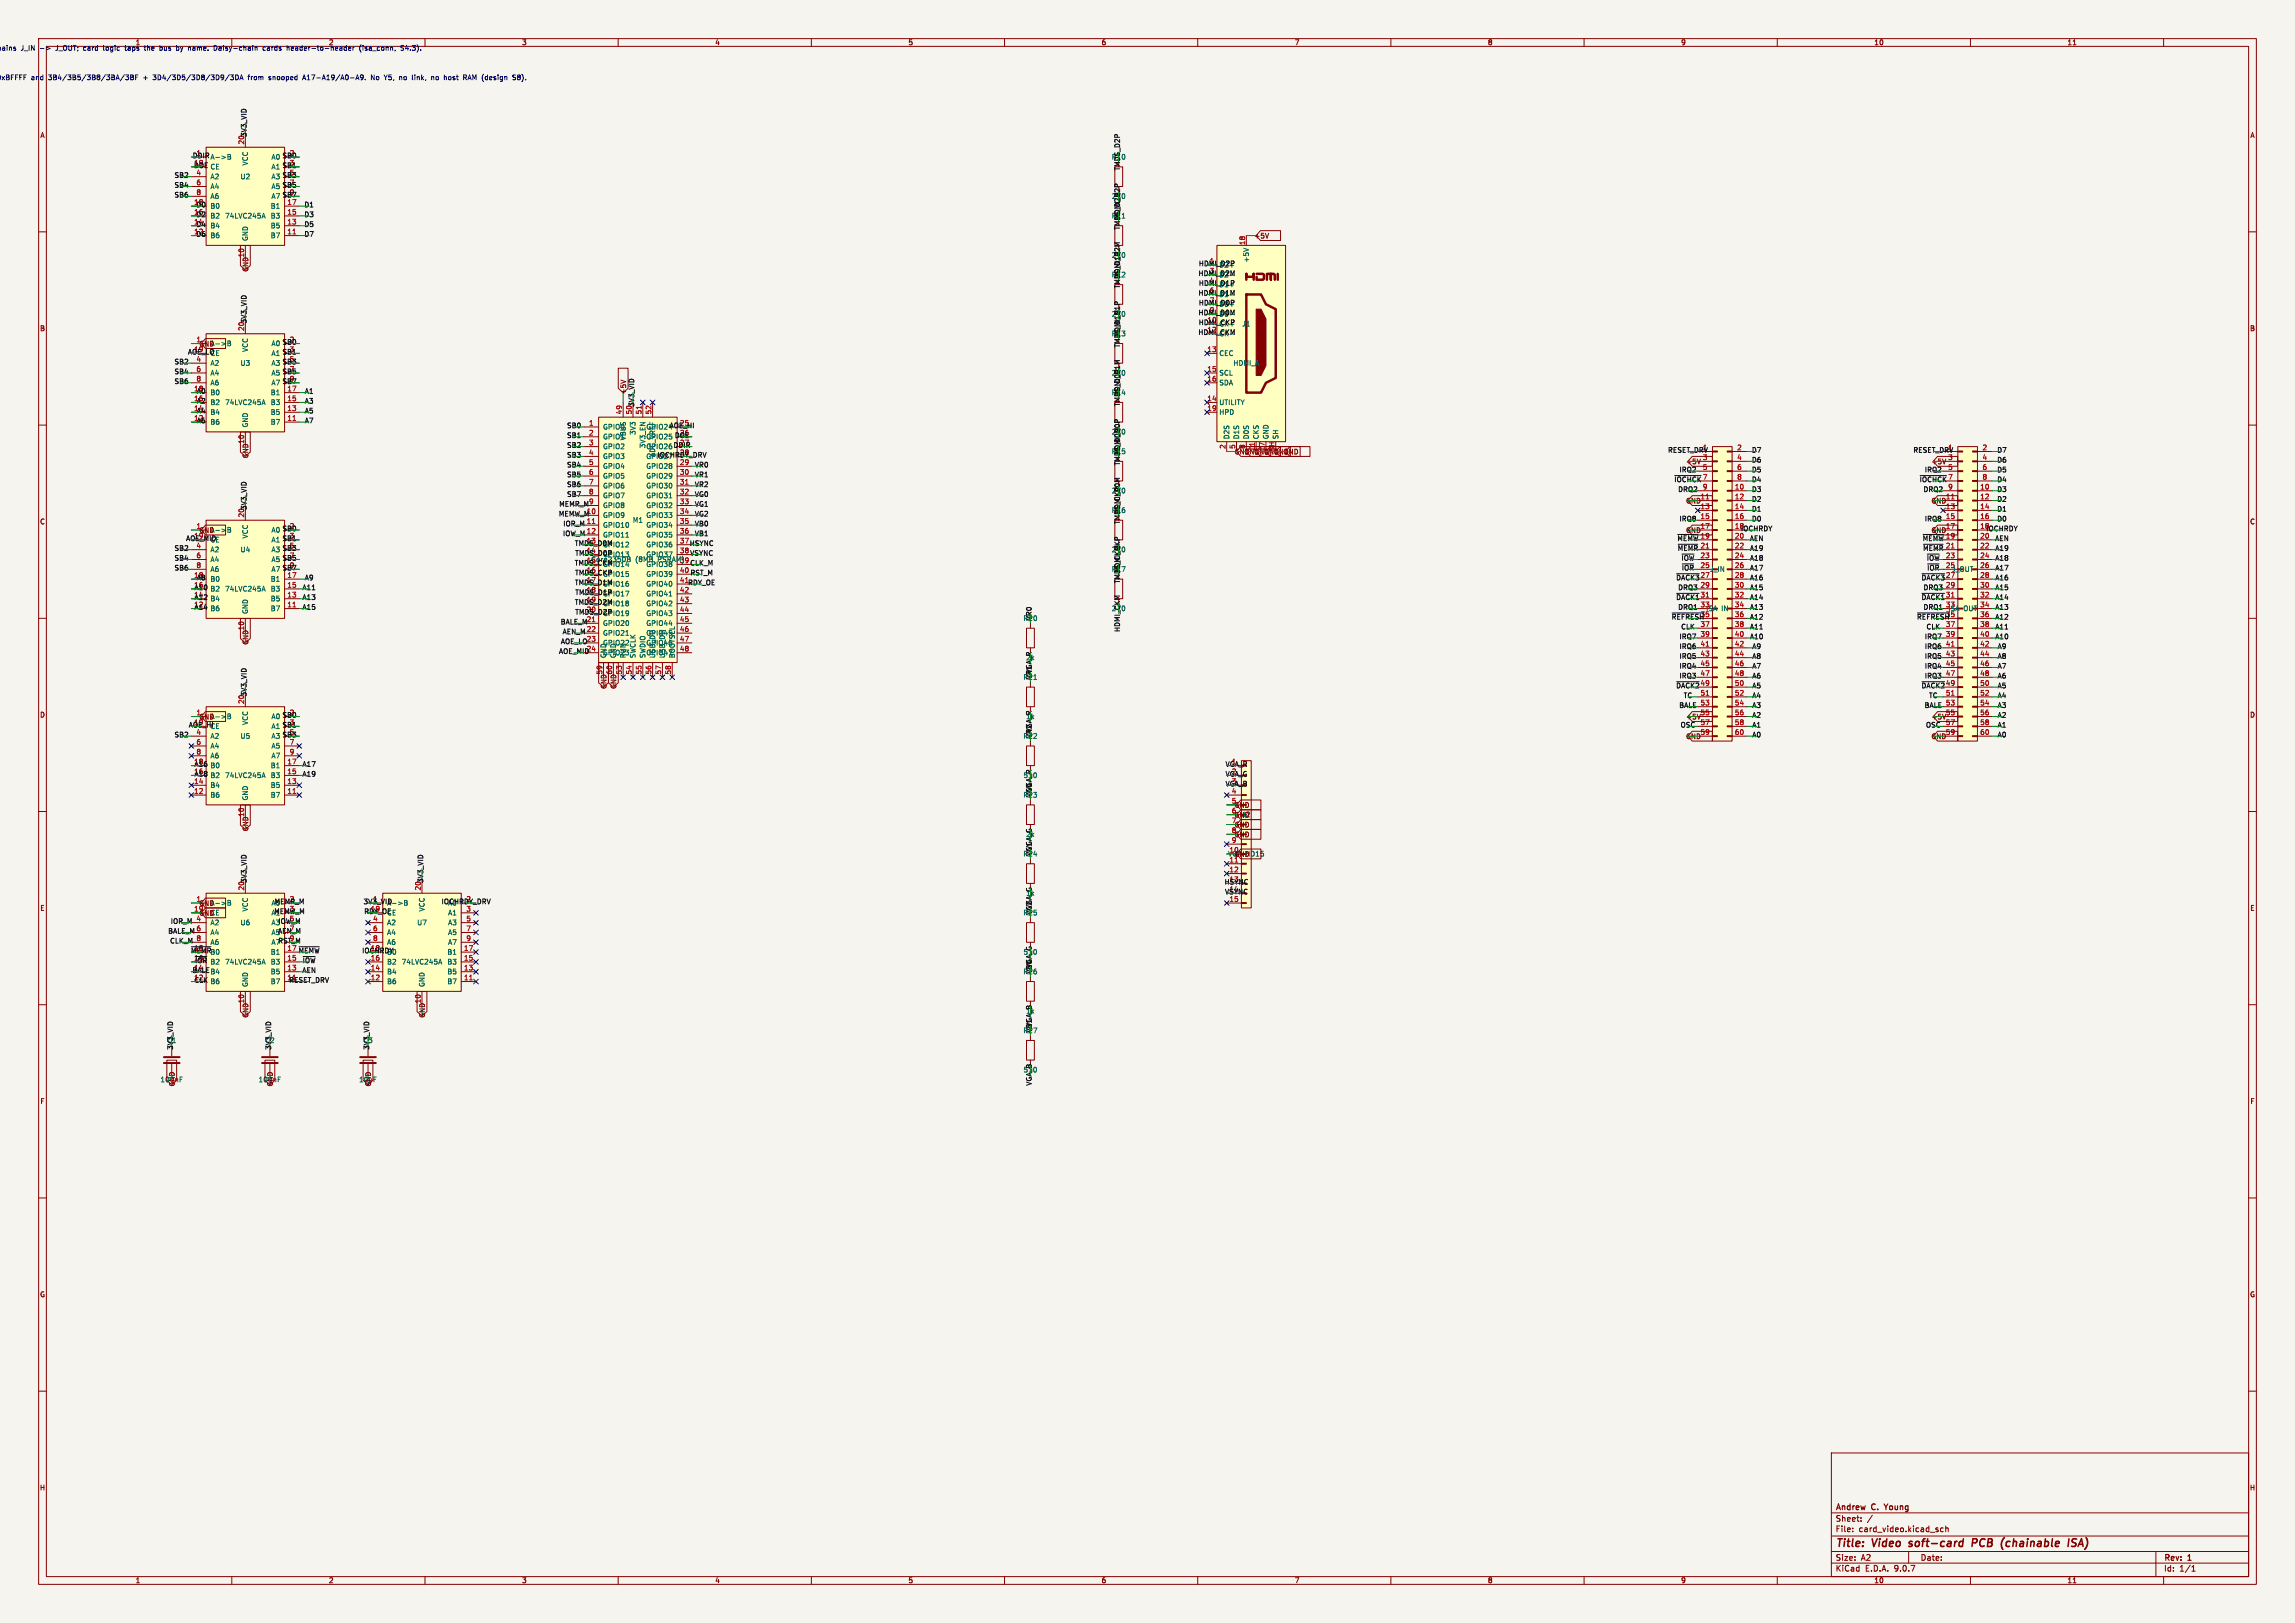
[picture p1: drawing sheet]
<svg xmlns="http://www.w3.org/2000/svg" width="594mm" height="420mm" viewBox="0 0 594 420" stroke-linecap="round" stroke-linejoin="round" font-family="sans-serif">
<defs><g id="words">
<g font-size="2.8" fill="#840000">
<text x="475" y="400.9">Title:</text>
<text x="484.7" y="400.9">Video</text>
<text x="495" y="400.9">soft-card</text>
<text x="512.1" y="400.9">PCB</text>
<text x="520.4" y="400.9">(chainable</text>
<text x="538.5" y="400.9">ISA)</text>
</g>
<g font-size="2.1" fill="#840000">
<text x="475" y="394">Sheet:</text>
<text x="475" y="391.2">Andrew</text>
<text x="484.5" y="391.2">C.</text>
<text x="488.5" y="391.2">Young</text>
<text x="475" y="396.7">File:</text>
<text x="481.1" y="396.7">card_video.kicad_sch</text>
<text x="475" y="406.9">KiCad</text>
<text x="475" y="404.1">Size:</text>
<text x="481.7" y="404.1">A2</text>
<text x="482.7" y="406.9">E.D.A.</text>
<text x="490.3" y="406.9">9.0.7</text>
<text x="497" y="404.1">Date:</text>
<text x="560" y="404.3">Rev:</text>
<text x="560" y="406.9">Id:</text>
<text x="564.1" y="406.9">1/1</text>
<text x="566.4" y="404.3">1</text>
</g>
<g font-size="1.8" fill="#0000c2">
<text x="35" y="11.9">1</text>
<text x="85" y="11.9">2</text>
<text x="-.9" y="13.3">chains</text>
<text x="6.4" y="13.3">J_IN</text>
<text x="11.5" y="13.3">-&gt;</text>
<text x="15.8" y="13.3">J_OUT;</text>
<text x="23.1" y="13.3">card</text>
<text x="28.4" y="13.3">logic</text>
<text x="34.3" y="13.3">taps</text>
<text x="39.5" y="13.3">the</text>
<text x="43.6" y="13.3">bus</text>
<text x="48.1" y="13.3">by</text>
<text x="51.4" y="13.3">name.</text>
<text x="58.3" y="13.3">Daisy-chain</text>
<text x="71.2" y="13.3">cards</text>
<text x="77.5" y="13.3">header-to-header</text>
<text x="96.6" y="13.3">(isa_conn,</text>
<text x="107.5" y="13.3">S4.3).</text>
<text x="-.5" y="20.9">xBFFFF</text>
<text x="9.7" y="20.9">and</text>
<text x="14.3" y="20.9">3B4/3B5/3B8/3BA/3BF</text>
<text x="39" y="20.9">+</text>
<text x="41.7" y="20.9">3D4/3D5/3D8/3D9/3DA</text>
<text x="66.6" y="20.9">from</text>
<text x="72.1" y="20.9">snooped</text>
<text x="81.1" y="20.9">A17-A19/A0-A9.</text>
<text x="99" y="20.9">No</text>
<text x="102.6" y="20.9">Y5,</text>
<text x="106.7" y="20.9">no</text>
<text x="110.2" y="20.9">link,</text>
<text x="115.4" y="20.9">no</text>
<text x="118.9" y="20.9">host</text>
<text x="124.1" y="20.9">RAM (design</text>
</g>
<g font-size="1.8" fill="#840000">
<text x="135" y="11.9">3</text>
<text x="185" y="11.9">4</text>
<text x="235" y="11.9">5</text>
<text x="285" y="11.9">6</text>
<text x="335" y="11.9">7</text>
<text x="385" y="11.9">8</text>
<text x="435" y="11.9">9</text>
<text x="485" y="11.9">10</text>
<text x="535" y="11.9">11</text>
<text x="10.3" y="35.9">A</text>
<text x="582.3" y="35.9">A</text>
<text x="324.5" y="61.9">+5V</text>
<text x="63.2" y="66.7" transform="rotate(-90 63.2 66.7)">10</text>
<text x="10.3" y="85.9">B</text>
<text x="50.7" y="88.6">1</text>
<text x="51.5" y="89.9">GND</text>
<text x="54.4" y="89.8">A-&gt;B</text>
<text x="582.3" y="85.9">B</text>
<text x="63.2" y="115" transform="rotate(-90 63.2 115)">10</text>
<text x="319.8" y="116.3" transform="rotate(-90 319.8 116.3)">5</text>
<text x="322" y="117.8">GND GND GND</text>
<text x="322.3" y="116.3" transform="rotate(-90 322.3 116.3)">8</text>
<text x="324.9" y="116.9" transform="rotate(-90 324.9 116.9)">11</text>
<text x="327.4" y="116.9" transform="rotate(-90 327.4 116.9)">17</text>
<text x="329.9" y="116.9" transform="rotate(-90 329.9 116.9)">SH</text>
<text x="440" y="129.3">11</text>
<text x="440" y="131.8">13</text>
<text x="503.5" y="129.3">11</text>
<text x="503.5" y="131.8">13</text>
<text x="10.3" y="135.9">C</text>
<text x="50.7" y="136.9">1</text>
<text x="440" y="136.9">17</text>
<text x="503.5" y="136.9">17</text>
<text x="582.3" y="135.9">C</text>
<text x="51.5" y="138.1">GND</text>
<text x="54.4" y="138">A-&gt;B</text>
<text x="440" y="139.4">19</text>
<text x="503.5" y="139.4">19</text>
<text x="63.2" y="163.2" transform="rotate(-90 63.2 163.2)">10</text>
<text x="156" y="174.7" transform="rotate(-90 156 174.7)">59</text>
<text x="158.5" y="174.7" transform="rotate(-90 158.5 174.7)">60</text>
<text x="161" y="174.7" transform="rotate(-90 161 174.7)">53</text>
<text x="10.3" y="185.9">D</text>
<text x="50.7" y="185.2">1</text>
<text x="582.3" y="185.9">D</text>
<text x="51.5" y="186.4">GND</text>
<text x="54.4" y="186.3">A-&gt;B</text>
<text x="440" y="190.2">59</text>
<text x="503.5" y="190.2">59</text>
<text x="318.7" y="208">5</text>
<text x="319.4" y="209.2">GND</text>
<text x="63.2" y="211.5" transform="rotate(-90 63.2 211.5)">10</text>
<text x="318.7" y="210.6">6</text>
<text x="318.7" y="213.1">7</text>
<text x="318.7" y="215.6">8</text>
<text x="319.4" y="211.8">GND</text>
<text x="319.4" y="214.3">GND</text>
<text x="321.4" y="211.7">J2</text>
<text x="318.1" y="220.7">10</text>
<text x="318.7" y="218.2">9</text>
<text x="319.4" y="221.9">GND</text>
<text x="319.4" y="216.9">GND</text>
<text x="318.1" y="223.3">11</text>
<text x="50.7" y="233.4">1</text>
<text x="10.3" y="235.9">E</text>
<text x="50.1" y="236">19</text>
<text x="50.7" y="238.5">4</text>
<text x="51.5" y="237.2">GND</text>
<text x="51.5" y="234.6">GND</text>
<text x="54.4" y="234.5">A-&gt;B</text>
<text x="54.4" y="237.1">CE</text>
<text x="582.3" y="235.9">E</text>
<text x="63.2" y="259.8" transform="rotate(-90 63.2 259.8)">10</text>
<text x="109" y="259.8" transform="rotate(-90 109 259.8)">10</text>
<text x="92.8" y="280.3">10uF</text>
<text x="10.3" y="285.9">F</text>
<text x="582.3" y="285.9">F</text>
<text x="10.3" y="335.9">G</text>
<text x="582.3" y="335.9">G</text>
<text x="10.2" y="385.9">H</text>
<text x="582.2" y="385.9">H</text>
<text x="35" y="409.9">1</text>
<text x="85" y="409.9">2</text>
<text x="135" y="409.9">3</text>
<text x="185" y="409.9">4</text>
<text x="235" y="409.9">5</text>
<text x="285" y="409.9">6</text>
<text x="335" y="409.9">7</text>
<text x="385" y="409.9">8</text>
<text x="435" y="409.9">9</text>
<text x="485" y="409.9">10</text>
<text x="535" y="409.9">11</text>
</g>
<g font-size="1.8" fill="#009600">
<text x="64" y="35.6" transform="rotate(-90 64 35.6)">3V3_VID</text>
<text x="49.8" y="41.2">DDIRA-&gt;B</text>
<text x="290.1" y="44.3" transform="rotate(-90 290.1 44.3)">TMDS_D2P</text>
<text x="290.1" y="56.9" transform="rotate(-90 290.1 56.9)">HDMI_D2P</text>
<text x="64.5" y="70.5" transform="rotate(-90 64.5 70.5)">GND</text>
<text x="310.1" y="71.6">HDMI_D2M</text>
<text x="310.2" y="69.1">HDMI_D2P</text>
<text x="290.1" y="72.2" transform="rotate(-90 290.1 72.2)">HDMI_D2M</text>
<text x="310.1" y="76.7">HDMI_D1M</text>
<text x="310.2" y="74.2">HDMI_D1P</text>
<text x="64" y="83.8" transform="rotate(-90 64 83.8)">3V3_VID</text>
<text x="310.1" y="81.8">HDMI_D0M</text>
<text x="310.2" y="79.3">HDMI_D0P</text>
<text x="290.1" y="87.3" transform="rotate(-90 290.1 87.3)">HDMI_D1P</text>
<text x="310.1" y="86.9">HDMI_CKM</text>
<text x="310.1" y="84.3">HDMI_CKP</text>
<text x="48.5" y="92">AOE_LO</text>
<text x="164.3" y="105.4" transform="rotate(-90 164.3 105.4)">3V3_VID</text>
<text x="290.1" y="102.7" transform="rotate(-90 290.1 102.7)">HDMI_D1M</text>
<text x="167.1" y="111.4">GPIO24AOE_HI</text>
<text x="64.5" y="118.7" transform="rotate(-90 64.5 118.7)">GND</text>
<text x="167.1" y="116.4">GPIO26 DDIR</text>
<text x="170" y="118.6">IOCHRDY_DRV</text>
<text x="290.1" y="117.8" transform="rotate(-90 290.1 117.8)">HDMI_D0P</text>
<text x="319.4" y="117.8">GND GND GND</text>
<text x="431.6" y="117.4">RESET_DRV</text>
<text x="495.1" y="117.4">RESET_DRV</text>
<text x="433.2" y="125">~{IOCHCK}</text>
<text x="436.3" y="120.3">+5V</text>
<text x="496.7" y="125">~{IOCHCK}</text>
<text x="499.8" y="120.3">+5V</text>
<text x="144.6" y="131.3">MEMR_M</text>
<text x="434.2" y="127.5">DRQ2</text>
<text x="436.3" y="130.5">GND</text>
<text x="497.7" y="127.5">DRQ2</text>
<text x="499.8" y="130.5">GND</text>
<text x="64" y="132.1" transform="rotate(-90 64 132.1)">3V3_VID</text>
<text x="144.5" y="133.9">MEMW_M</text>
<text x="145.7" y="136.4">IOR_M</text>
<text x="290.1" y="133.1" transform="rotate(-90 290.1 133.1)">HDMI_D0M</text>
<text x="450.5" y="137.7">IOCHRDY</text>
<text x="514" y="137.7">IOCHRDY</text>
<text x="48" y="140.2">AOE_MID</text>
<text x="145.6" y="138.9">IOW_M</text>
<text x="148.7" y="141.5">TMDS_D0M</text>
<text x="178.4" y="141.5">HSYNC</text>
<text x="434" y="140.2">~{MEMW}</text>
<text x="434.1" y="142.8">~{MEMR}</text>
<text x="436.3" y="138.1">GND</text>
<text x="497.5" y="140.2">~{MEMW}</text>
<text x="497.6" y="142.8">~{MEMR}</text>
<text x="499.8" y="138.1">GND</text>
<text x="148.6" y="146.6">TMDS_CKM</text>
<text x="148.7" y="149.1">TMDS_CKP</text>
<text x="148.8" y="144">TMDS_D0P</text>
<text x="178.5" y="144">VSYNC</text>
<text x="178.5" y="146.6">CLK_M</text>
<text x="178.6" y="149.1">RST_M</text>
<text x="290.1" y="148.3" transform="rotate(-90 290.1 148.3)">HDMI_CKP</text>
<text x="435.1" y="145.3">~{IOW}</text>
<text x="435.2" y="147.8">~{IOR}</text>
<text x="498.6" y="145.3">~{IOW}</text>
<text x="498.7" y="147.8">~{IOR} J_OUT</text>
<text x="148.7" y="151.6">TMDS_D1M</text>
<text x="148.8" y="154.2">TMDS_D1P</text>
<text x="178" y="151.6">RDY_OE</text>
<text x="433.7" y="155.5">~{DACK1}</text>
<text x="433.7" y="150.4">~{DACK3}</text>
<text x="434.2" y="152.9">DRQ3</text>
<text x="497.2" y="155.5">~{DACK1}</text>
<text x="497.2" y="150.4">~{DACK3}</text>
<text x="497.7" y="152.9">DRQ3</text>
<text x="145" y="161.8">BALE_M</text>
<text x="148.7" y="156.7">TMDS_D2M</text>
<text x="148.8" y="159.3">TMDS_D2P</text>
<text x="432.5" y="160.5">~{REFRESH}</text>
<text x="434.2" y="158">DRQ1</text>
<text x="496" y="160.5">~{REFRESH}</text>
<text x="497.7" y="158">DRQ1</text>
<text x="64.5" y="167" transform="rotate(-90 64.5 167)">GND</text>
<text x="145" y="166.9">AOE_LO</text>
<text x="145.5" y="164.3">AEN_M</text>
<text x="290.1" y="163.7" transform="rotate(-90 290.1 163.7)">HDMI_CKM</text>
<text x="144.6" y="169.4">AOE_MID</text>
<text x="157.2" y="178.4" transform="rotate(-90 157.2 178.4)">GND</text>
<text x="159.7" y="178.4" transform="rotate(-90 159.7 178.4)">GND</text>
<text x="267.2" y="174.4" transform="rotate(-90 267.2 174.4)">VGA_R</text>
<text x="433.7" y="178.3">~{DACK2}</text>
<text x="497.2" y="178.3">~{DACK2}</text>
<text x="64" y="180.4" transform="rotate(-90 64 180.4)">3V3_VID</text>
<text x="434.5" y="183.4">BALE</text>
<text x="498" y="183.4">BALE</text>
<text x="48.7" y="188.5">AOE_HI</text>
<text x="267.2" y="189.6" transform="rotate(-90 267.2 189.6)">VGA_R</text>
<text x="436.3" y="186.4">+5V</text>
<text x="436.3" y="191.5">GND</text>
<text x="499.8" y="186.4">+5V</text>
<text x="499.8" y="191.5">GND</text>
<text x="317.1" y="203.7">VGA_B</text>
<text x="317.1" y="201.2">VGA_G</text>
<text x="317.1" y="198.6">VGA_R</text>
<text x="267.2" y="204.9" transform="rotate(-90 267.2 204.9)">VGA_R</text>
<text x="64.5" y="215.2" transform="rotate(-90 64.5 215.2)">GND</text>
<text x="267.2" y="220.1" transform="rotate(-90 267.2 220.1)">VGA_G</text>
<text x="317.8" y="221.8">VGA</text>
<text x="64" y="228.6" transform="rotate(-90 64 228.6)">3V3_VID</text>
<text x="109.7" y="228.6" transform="rotate(-90 109.7 228.6)">3V3_VID</text>
<text x="316.8" y="229.1">HSYNC</text>
<text x="316.9" y="231.7">VSYNC</text>
<text x="44.1" y="239.3">IOR_M</text>
<text x="70.1" y="239.6">A3IOW_M</text>
<text x="70.9" y="236.7">MEMW_M</text>
<text x="71" y="234.2">MEMR_M</text>
<text x="94" y="234.2">3V3_VID</text>
<text x="94.2" y="236.7">RDY_OE</text>
<text x="114.2" y="234.2">IOCHRDY_DRV</text>
<text x="267.2" y="235.4" transform="rotate(-90 267.2 235.4)">VGA_G</text>
<text x="43.4" y="241.8">BALE_M</text>
<text x="43.9" y="244.4">CLK_M</text>
<text x="70.1" y="242.2">A5AEN_M</text>
<text x="70.1" y="244.7">A7RST_M</text>
<text x="49.3" y="246.9">~{MEMR}</text>
<text x="49.7" y="252">BALEB4</text>
<text x="77.2" y="246.9">~{MEMW}</text>
<text x="93.6" y="246.9">IOCHRDY</text>
<text x="267.2" y="250.6" transform="rotate(-90 267.2 250.6)">VGA_G</text>
<text x="74.7" y="254.5">RESET_DRV</text>
<text x="64.5" y="263.5" transform="rotate(-90 64.5 263.5)">GND</text>
<text x="110.2" y="263.5" transform="rotate(-90 110.2 263.5)">GND</text>
<text x="267.2" y="265.8" transform="rotate(-90 267.2 265.8)">VGA_B</text>
<text x="45" y="271.8" transform="rotate(-90 45 271.8)">3V3_VID</text>
<text x="70.4" y="271.8" transform="rotate(-90 70.4 271.8)">3V3_VID</text>
<text x="95.8" y="271.8" transform="rotate(-90 95.8 271.8)">3V3_VID</text>
<text x="45.4" y="281.3" transform="rotate(-90 45.4 281.3)">GND</text>
<text x="70.8" y="281.3" transform="rotate(-90 70.8 281.3)">GND</text>
<text x="96.2" y="281.3" transform="rotate(-90 96.2 281.3)">GND</text>
<text x="267.2" y="281.1" transform="rotate(-90 267.2 281.1)">VGA_B</text>
</g>
<g font-size="1.8" fill="#0f0f0f">
<text x="50.7" y="40.4">1</text>
<text x="63.2" y="37.5" transform="rotate(-90 63.2 37.5)">20</text>
<text x="70.1" y="41.5">A0 SB0</text>
<text x="74.9" y="40.4">2</text>
<text x="287.6" y="41.5">R10</text>
<text x="45" y="46.2">SB2</text>
<text x="50.1" y="43.7">DOE CE</text>
<text x="50.1" y="42.9">19</text>
<text x="70.1" y="44">A1 SB1</text>
<text x="70.1" y="46.6">A3 SB3</text>
<text x="74.9" y="42.9">3</text>
<text x="74.9" y="45.5">5</text>
<text x="45" y="48.8">SB4</text>
<text x="45" y="51.3">SB6</text>
<text x="50.1" y="53.1">18</text>
<text x="50.7" y="53.9">D0</text>
<text x="70.1" y="49.1">A5 SB5</text>
<text x="70.1" y="51.7">A7 SB7</text>
<text x="74.9" y="48">7</text>
<text x="74.9" y="50.5">9</text>
<text x="78.7" y="53.9">D1</text>
<text x="287.6" y="51.7">270</text>
<text x="50.1" y="55.6">16</text>
<text x="50.1" y="58.2">14</text>
<text x="50.7" y="58.9">D4</text>
<text x="50.7" y="56.4">D2</text>
<text x="78.7" y="58.9">D5</text>
<text x="78.7" y="56.4">D3</text>
<text x="287.6" y="56.7">R11</text>
<text x="290.1" y="59.6" transform="rotate(-90 290.1 59.6)">TMDS_D2M</text>
<text x="50.1" y="60.7">12</text>
<text x="50.7" y="61.5">D6</text>
<text x="78.7" y="61.5">D7</text>
<text x="287.6" y="72">R12</text>
<text x="287.6" y="66.9">270</text>
<text x="313" y="68.3">1</text>
<text x="313" y="70.9">3</text>
<text x="315.5" y="69.4">D2+</text>
<text x="315.5" y="72">D2-</text>
<text x="290.1" y="74.8" transform="rotate(-90 290.1 74.8)">TMDS_D1P</text>
<text x="313" y="73.4">4</text>
<text x="313" y="75.9">6</text>
<text x="315.5" y="74.5">D1+</text>
<text x="315.5" y="77.1">D1-</text>
<text x="287.6" y="82.1">270</text>
<text x="312.4" y="83.6">10</text>
<text x="313" y="78.5">7</text>
<text x="313" y="81">9</text>
<text x="315.5" y="79.6">D0+</text>
<text x="315.5" y="82.1">D0-</text>
<text x="63.2" y="85.8" transform="rotate(-90 63.2 85.8)">20</text>
<text x="70.1" y="89.8">A0 SB0</text>
<text x="74.9" y="88.6">2</text>
<text x="287.6" y="87.2">R13</text>
<text x="312.4" y="86.1">12</text>
<text x="315.5" y="84.7">CK+</text>
<text x="315.5" y="87.2">CK-</text>
<text x="45" y="94.5">SB2</text>
<text x="50.1" y="91.2">19</text>
<text x="54.4" y="92.3">CE</text>
<text x="70.1" y="92.3">A1 SB1</text>
<text x="70.1" y="94.8">A3 SB3</text>
<text x="74.9" y="91.2">3</text>
<text x="74.9" y="93.7">5</text>
<text x="290.1" y="90.1" transform="rotate(-90 290.1 90.1)">TMDS_D1M</text>
<text x="45" y="97">SB4</text>
<text x="45" y="99.6">SB6</text>
<text x="50.1" y="101.3">18</text>
<text x="70.1" y="97.4">A5 SB5</text>
<text x="70.1" y="99.9">A7 SB7</text>
<text x="74.9" y="96.3">7</text>
<text x="74.9" y="98.8">9</text>
<text x="287.6" y="97.4">270</text>
<text x="50.1" y="103.9">16</text>
<text x="50.1" y="106.4">14</text>
<text x="50.8" y="107.2">A4</text>
<text x="50.8" y="104.7">A2</text>
<text x="50.8" y="102.1">A0</text>
<text x="78.8" y="107.2">A5</text>
<text x="78.8" y="104.7">A3</text>
<text x="78.8" y="102.1">A1</text>
<text x="162.2" y="102.2" transform="rotate(-90 162.2 102.2)">+5V</text>
<text x="163.6" y="107.4" transform="rotate(-90 163.6 107.4)">50</text>
<text x="287.6" y="102.5">R14</text>
<text x="290.1" y="105.2" transform="rotate(-90 290.1 105.2)">TMDS_D0P</text>
<text x="50.1" y="109">12</text>
<text x="50.8" y="109.7">A6</text>
<text x="78.8" y="109.7">A7</text>
<text x="146.6" y="113.5">SB1</text>
<text x="146.6" y="111">SB0</text>
<text x="167.1" y="113.9">GPIO25 DOE</text>
<text x="175.9" y="110.2">25</text>
<text x="175.9" y="112.8">26</text>
<text x="287.6" y="112.6">270</text>
<text x="146.6" y="118.6">SB3</text>
<text x="146.6" y="116.1">SB2</text>
<text x="167.1" y="119">GPIO27</text>
<text x="175.9" y="115.3">27</text>
<text x="175.9" y="117.9">28</text>
<text x="287.6" y="117.7">R15</text>
<text x="440.6" y="116.6">1</text>
<text x="453.3" y="119.9">D6</text>
<text x="453.3" y="117.4">D7</text>
<text x="504.1" y="116.6">1</text>
<text x="516.8" y="119.9">D6</text>
<text x="516.8" y="117.4">D7</text>
<text x="146.6" y="123.7">SB5</text>
<text x="146.6" y="121.2">SB4</text>
<text x="179.7" y="123.7">VR1</text>
<text x="179.7" y="121.2">VR0</text>
<text x="290.1" y="120.6" transform="rotate(-90 290.1 120.6)">TMDS_D0M</text>
<text x="434.6" y="122.4">IRQ2</text>
<text x="453.3" y="125">D4</text>
<text x="453.3" y="122.4">D5</text>
<text x="498.1" y="122.4">IRQ2</text>
<text x="516.8" y="125">D4</text>
<text x="516.8" y="122.4">D5</text>
<text x="146.6" y="128.8">SB7</text>
<text x="146.6" y="126.2">SB6</text>
<text x="152.3" y="130.6">9</text>
<text x="179.7" y="131.3">VG1</text>
<text x="179.7" y="128.8">VG0</text>
<text x="179.7" y="126.2">VR2</text>
<text x="287.6" y="127.9">270</text>
<text x="453.3" y="130.1">D2</text>
<text x="453.3" y="127.5">D3</text>
<text x="516.8" y="130.1">D2</text>
<text x="516.8" y="127.5">D3</text>
<text x="63.2" y="134" transform="rotate(-90 63.2 134)">20</text>
<text x="74.9" y="136.9">2</text>
<text x="151.7" y="133.1">10</text>
<text x="179.7" y="136.4">VB0</text>
<text x="179.7" y="133.9">VG2</text>
<text x="287.6" y="132.9">R16</text>
<text x="290.1" y="135.7" transform="rotate(-90 290.1 135.7)">TMDS_CKP</text>
<text x="434.6" y="135.1">IRQ8</text>
<text x="448.9" y="136.9">18</text>
<text x="453.3" y="135.1">D0</text>
<text x="453.3" y="132.6">D1</text>
<text x="498.1" y="135.1">IRQ8</text>
<text x="512.4" y="136.9">18</text>
<text x="516.8" y="135.1">D0</text>
<text x="516.8" y="132.6">D1</text>
<text x="45" y="142.8">SB2</text>
<text x="50.1" y="139.4">19</text>
<text x="54.4" y="140.6">CE</text>
<text x="70.1" y="138">A0 SB0</text>
<text x="70.1" y="140.6">A1 SB1</text>
<text x="70.1" y="143.1">A3 SB3</text>
<text x="74.9" y="139.4">3</text>
<text x="74.9" y="142">5</text>
<text x="151.7" y="140.7">13</text>
<text x="151.7" y="143.3">14</text>
<text x="156" y="139.3">GPIO11</text>
<text x="156" y="141.8">GPIO12</text>
<text x="179.7" y="138.9">VB1</text>
<text x="287.6" y="143.1">270</text>
<text x="452.8" y="140.2">AEN</text>
<text x="452.8" y="142.8">A19</text>
<text x="516.3" y="140.2">AEN</text>
<text x="516.3" y="142.8">A19</text>
<text x="45" y="145.3">SB4</text>
<text x="45" y="147.8">SB6</text>
<text x="50.1" y="149.6">18</text>
<text x="70.1" y="145.6">A5 SB5</text>
<text x="70.1" y="148.2">A7 SB7</text>
<text x="74.9" y="144.5">7</text>
<text x="74.9" y="147.1">9</text>
<text x="151.7" y="145.8">15</text>
<text x="151.7" y="148.3">16</text>
<text x="152.9" y="145.6">Core2350B</text>
<text x="156" y="144.4">GPIO13</text>
<text x="156" y="146.9">GPIO14</text>
<text x="156" y="149.5">GPIO15</text>
<text x="287.6" y="148.2">R17</text>
<text x="440" y="149.6">27</text>
<text x="452.8" y="147.8">A17</text>
<text x="452.8" y="145.3">A18</text>
<text x="503.5" y="149.6">27</text>
<text x="516.3" y="145.3">A18</text>
<text x="516.3" y="147.8">A17</text>
<text x="50.1" y="152.1">16</text>
<text x="50.1" y="154.7">14</text>
<text x="50.2" y="152.9">A10</text>
<text x="50.2" y="155.5">A12</text>
<text x="50.8" y="150.4">A8</text>
<text x="78.2" y="155.5">A13</text>
<text x="78.2" y="152.9">A11</text>
<text x="78.8" y="150.4">A9</text>
<text x="151.7" y="150.9">17</text>
<text x="151.7" y="153.4">18</text>
<text x="151.7" y="156">19</text>
<text x="156" y="152">GPIO16</text>
<text x="156" y="154.5">GPIO17</text>
<text x="290.1" y="151.1" transform="rotate(-90 290.1 151.1)">TMDS_CKM</text>
<text x="452.8" y="155.5">A14</text>
<text x="452.8" y="152.9">A15</text>
<text x="452.8" y="150.4">A16</text>
<text x="516.3" y="155.5">A14</text>
<text x="516.3" y="152.9">A15</text>
<text x="516.3" y="150.4">A16</text>
<text x="50.1" y="157.2">12</text>
<text x="50.2" y="158">A14</text>
<text x="78.2" y="158">A15</text>
<text x="151.7" y="158.5">20</text>
<text x="151.7" y="161">21</text>
<text x="156" y="157.1">GPIO18</text>
<text x="156" y="159.6">GPIO19</text>
<text x="264.8" y="160.9">R20</text>
<text x="267.2" y="160.6" transform="rotate(-90 267.2 160.6)">VR0</text>
<text x="287.6" y="158.3">270</text>
<text x="440" y="159.8">35</text>
<text x="452.8" y="160.5">A12</text>
<text x="452.8" y="158">A13</text>
<text x="503.5" y="159.8">35</text>
<text x="516.3" y="158">A13</text>
<text x="516.3" y="160.5">A12</text>
<text x="151.7" y="163.6">22</text>
<text x="151.7" y="166.1">23</text>
<text x="434.6" y="165.6">IRQ7</text>
<text x="435" y="163.1">CLK</text>
<text x="452.8" y="165.6">A10</text>
<text x="452.8" y="163.1">A11</text>
<text x="498.1" y="165.6">IRQ7</text>
<text x="498.5" y="163.1">CLK</text>
<text x="516.3" y="165.6">A10</text>
<text x="516.3" y="163.1">A11</text>
<text x="151.7" y="168.7">24</text>
<text x="265.5" y="171">2k</text>
<text x="434.6" y="173.2">IRQ4</text>
<text x="434.6" y="170.7">IRQ5</text>
<text x="434.6" y="168.2">IRQ6</text>
<text x="453.4" y="173.2">A7</text>
<text x="453.4" y="170.7">A8</text>
<text x="453.4" y="168.2">A9</text>
<text x="498.1" y="168.2">IRQ6</text>
<text x="498.1" y="170.7">IRQ5</text>
<text x="498.1" y="173.2">IRQ4</text>
<text x="516.9" y="170.7">A8</text>
<text x="516.9" y="173.2">A7</text>
<text x="516.9" y="168.2">A9</text>
<text x="264.8" y="176.1">R21</text>
<text x="267.2" y="175.9" transform="rotate(-90 267.2 175.9)">VR1</text>
<text x="434.6" y="175.8">IRQ3</text>
<text x="440" y="177.5">49</text>
<text x="453.4" y="178.3">A5</text>
<text x="453.4" y="175.8">A6</text>
<text x="498.1" y="175.8">IRQ3</text>
<text x="503.5" y="177.5">49</text>
<text x="516.9" y="178.3">A5</text>
<text x="516.9" y="175.8">A6</text>
<text x="63.2" y="182.3" transform="rotate(-90 63.2 182.3)">20</text>
<text x="74.9" y="185.2">2</text>
<text x="435.7" y="180.9">TC</text>
<text x="453.4" y="185.9">A2</text>
<text x="453.4" y="183.4">A3</text>
<text x="453.4" y="180.9">A4</text>
<text x="499.2" y="180.9">TC</text>
<text x="516.9" y="185.9">A2</text>
<text x="516.9" y="183.4">A3</text>
<text x="516.9" y="180.9">A4</text>
<text x="45" y="191">SB2</text>
<text x="50.1" y="187.7">19</text>
<text x="54.4" y="188.8">CE</text>
<text x="70.1" y="186.3">A0 SB0</text>
<text x="70.1" y="188.8">A1 SB1</text>
<text x="70.1" y="191.4">A3 SB3</text>
<text x="74.9" y="187.7">3</text>
<text x="74.9" y="190.2">5</text>
<text x="264.8" y="191.4">R22</text>
<text x="265.5" y="186.3">1k</text>
<text x="267.2" y="191.1" transform="rotate(-90 267.2 191.1)">VR2</text>
<text x="434.9" y="188.5">OSC</text>
<text x="453.4" y="191">A0</text>
<text x="453.4" y="188.5">A1</text>
<text x="498.4" y="188.5">OSC</text>
<text x="516.9" y="191">A0</text>
<text x="516.9" y="188.5">A1</text>
<text x="50.1" y="197.9">18</text>
<text x="318.7" y="197.9">1</text>
<text x="50.1" y="200.4">16</text>
<text x="50.2" y="198.6">A16</text>
<text x="50.2" y="201.2">A18</text>
<text x="78.2" y="201.2">A19</text>
<text x="78.2" y="198.6">A17</text>
<text x="264.8" y="201.5">510</text>
<text x="318.7" y="200.4">2</text>
<text x="318.7" y="202.9">3</text>
<text x="264.8" y="206.6">R23</text>
<text x="267.2" y="206.4" transform="rotate(-90 267.2 206.4)">VG0</text>
<text x="264.8" y="221.8">R24</text>
<text x="265.5" y="216.8">2k</text>
<text x="267.2" y="221.6" transform="rotate(-90 267.2 221.6)">VG1</text>
<text x="63.2" y="230.5" transform="rotate(-90 63.2 230.5)">20</text>
<text x="74.9" y="233.4">2</text>
<text x="96.4" y="233.4">1</text>
<text x="109" y="230.5" transform="rotate(-90 109 230.5)">20</text>
<text x="120.6" y="233.4">2</text>
<text x="265.5" y="232">1k</text>
<text x="318.1" y="228.3">13</text>
<text x="318.1" y="230.9">14</text>
<text x="74.9" y="236">3</text>
<text x="74.9" y="238.5">5</text>
<text x="95.8" y="236">19</text>
<text x="100.1" y="234.5">A-&gt;B</text>
<text x="100.1" y="237.1">CE</text>
<text x="115.9" y="234.5">A0</text>
<text x="264.8" y="237.1">R25</text>
<text x="267.2" y="236.8" transform="rotate(-90 267.2 236.8)">VG2</text>
<text x="54.4" y="244.7">A6</text>
<text x="74.9" y="241">7</text>
<text x="74.9" y="243.6">9</text>
<text x="100.1" y="244.7">A6</text>
<text x="50.1" y="246.1">18</text>
<text x="50.1" y="248.7">16</text>
<text x="50.1" y="251.2">14</text>
<text x="50.4" y="249.4">~{IOR}</text>
<text x="54.4" y="247.2">B0</text>
<text x="78.1" y="252">AEN</text>
<text x="78.2" y="249.4">~{IOW}</text>
<text x="95.8" y="246.1">18</text>
<text x="100.1" y="247.2">B0</text>
<text x="264.8" y="247.2">510</text>
<text x="50.1" y="253.7">12</text>
<text x="50.2" y="254.5">CLK</text>
<text x="74.3" y="253.7">11</text>
<text x="264.8" y="252.3">R26</text>
<text x="267.2" y="252.1" transform="rotate(-90 267.2 252.1)">VB0</text>
<text x="265.5" y="262.5">1k</text>
<text x="267.2" y="267.3" transform="rotate(-90 267.2 267.3)">VB1</text>
<text x="43.1" y="270.1">C1</text>
<text x="68.5" y="270.1">C2</text>
<text x="93.9" y="270.1">C3</text>
<text x="264.8" y="277.7">510</text>
</g>
<g font-size="1.8" fill="#a90000">
<text x="50.7" y="45.5">4</text>
<text x="50.7" y="48">6</text>
<text x="50.7" y="50.5">8</text>
<text x="74.3" y="53.1">17</text>
<text x="74.3" y="55.6">15</text>
<text x="74.3" y="58.2">13</text>
<text x="74.3" y="60.7">11</text>
<text x="322.3" y="63.5" transform="rotate(-90 322.3 63.5)">18</text>
<text x="50.7" y="93.7">4</text>
<text x="312.4" y="91.2">13</text>
<text x="50.7" y="96.3">6</text>
<text x="50.7" y="98.8">8</text>
<text x="74.3" y="101.3">17</text>
<text x="312.4" y="96.3">15</text>
<text x="312.4" y="98.8">16</text>
<text x="74.3" y="103.9">15</text>
<text x="74.3" y="106.4">13</text>
<text x="161" y="107.4" transform="rotate(-90 161 107.4)">49</text>
<text x="166.1" y="107.4" transform="rotate(-90 166.1 107.4)">51</text>
<text x="168.7" y="107.4" transform="rotate(-90 168.7 107.4)">52</text>
<text x="312.4" y="103.9">14</text>
<text x="312.4" y="106.4">19</text>
<text x="74.3" y="109">11</text>
<text x="152.3" y="110.2">1</text>
<text x="152.3" y="112.8">2</text>
<text x="152.3" y="115.3">3</text>
<text x="152.3" y="117.9">4</text>
<text x="317.2" y="116.3" transform="rotate(-90 317.2 116.3)">2</text>
<text x="440.6" y="119.1">3</text>
<text x="449.5" y="116.6">2</text>
<text x="449.5" y="119.1">4</text>
<text x="504.1" y="119.1">3</text>
<text x="513" y="116.6">2</text>
<text x="513" y="119.1">4</text>
<text x="152.3" y="120.4">5</text>
<text x="152.3" y="122.9">6</text>
<text x="152.3" y="125.5">7</text>
<text x="175.9" y="120.4">29</text>
<text x="175.9" y="122.9">30</text>
<text x="175.9" y="125.5">31</text>
<text x="440.6" y="121.7">5</text>
<text x="440.6" y="124.2">7</text>
<text x="449.5" y="121.7">6</text>
<text x="449.5" y="124.2">8</text>
<text x="504.1" y="121.7">5</text>
<text x="504.1" y="124.2">7</text>
<text x="513" y="121.7">6</text>
<text x="513" y="124.2">8</text>
<text x="152.3" y="128">8</text>
<text x="175.9" y="128">32</text>
<text x="175.9" y="130.6">33</text>
<text x="440.6" y="126.7">9</text>
<text x="448.9" y="126.7">10</text>
<text x="448.9" y="129.3">12</text>
<text x="448.9" y="131.8">14</text>
<text x="504.1" y="126.7">9</text>
<text x="512.4" y="126.7">10</text>
<text x="512.4" y="129.3">12</text>
<text x="512.4" y="131.8">14</text>
<text x="151.7" y="135.6">11</text>
<text x="175.9" y="133.1">34</text>
<text x="175.9" y="135.6">35</text>
<text x="440" y="134.4">15</text>
<text x="448.9" y="134.4">16</text>
<text x="503.5" y="134.4">15</text>
<text x="512.4" y="134.4">16</text>
<text x="50.7" y="142">4</text>
<text x="151.7" y="138.2">12</text>
<text x="175.9" y="138.2">36</text>
<text x="175.9" y="140.7">37</text>
<text x="175.9" y="143.3">38</text>
<text x="440" y="142">21</text>
<text x="448.9" y="139.4">20</text>
<text x="448.9" y="142">22</text>
<text x="503.5" y="142">21</text>
<text x="512.4" y="139.4">20</text>
<text x="512.4" y="142">22</text>
<text x="50.7" y="144.5">6</text>
<text x="50.7" y="147.1">8</text>
<text x="74.3" y="149.6">17</text>
<text x="175.9" y="148.3">40</text>
<text x="440" y="144.5">23</text>
<text x="440" y="147.1">25</text>
<text x="448.9" y="144.5">24</text>
<text x="448.9" y="147.1">26</text>
<text x="448.9" y="149.6">28</text>
<text x="503.5" y="144.5">23</text>
<text x="512.4" y="144.5">24</text>
<text x="512.4" y="147.1">26</text>
<text x="512.4" y="149.6">28</text>
<text x="74.3" y="152.1">15</text>
<text x="74.3" y="154.7">13</text>
<text x="175.9" y="150.9">41</text>
<text x="175.9" y="153.4">42</text>
<text x="175.9" y="156">43</text>
<text x="440" y="152.1">29</text>
<text x="440" y="154.7">31</text>
<text x="448.9" y="152.1">30</text>
<text x="448.9" y="154.7">32</text>
<text x="503.5" y="152.1">29</text>
<text x="503.5" y="154.7">31</text>
<text x="512.4" y="152.1">30</text>
<text x="512.4" y="154.7">32</text>
<text x="74.3" y="157.2">11</text>
<text x="175.9" y="158.5">44</text>
<text x="175.9" y="161">45</text>
<text x="448.9" y="157.2">34</text>
<text x="448.9" y="159.8">36</text>
<text x="512.4" y="157.2">34</text>
<text x="512.4" y="159.8">36</text>
<text x="175.9" y="163.6">46</text>
<text x="175.9" y="166.1">47</text>
<text x="440" y="162.3">37</text>
<text x="440" y="164.8">39</text>
<text x="440" y="167.4">41</text>
<text x="448.9" y="162.3">38</text>
<text x="448.9" y="164.8">40</text>
<text x="448.9" y="167.4">42</text>
<text x="503.5" y="162.3">37</text>
<text x="503.5" y="164.8">39</text>
<text x="503.5" y="167.4">41</text>
<text x="512.4" y="162.3">38</text>
<text x="512.4" y="164.8">40</text>
<text x="512.4" y="167.4">42</text>
<text x="175.9" y="168.7">48</text>
<text x="440" y="169.9">43</text>
<text x="440" y="172.5">45</text>
<text x="448.9" y="169.9">44</text>
<text x="448.9" y="172.5">46</text>
<text x="503.5" y="169.9">43</text>
<text x="503.5" y="172.5">45</text>
<text x="512.4" y="169.9">44</text>
<text x="512.4" y="172.5">46</text>
<text x="163.6" y="174.7" transform="rotate(-90 163.6 174.7)">54</text>
<text x="166.1" y="174.7" transform="rotate(-90 166.1 174.7)">55</text>
<text x="168.7" y="174.7" transform="rotate(-90 168.7 174.7)">56</text>
<text x="171.2" y="174.7" transform="rotate(-90 171.2 174.7)">57</text>
<text x="173.7" y="174.7" transform="rotate(-90 173.7 174.7)">58</text>
<text x="440" y="175">47</text>
<text x="448.9" y="175">48</text>
<text x="448.9" y="177.5">50</text>
<text x="503.5" y="175">47</text>
<text x="512.4" y="175">48</text>
<text x="512.4" y="177.5">50</text>
<text x="440" y="180.1">51</text>
<text x="440" y="182.6">53</text>
<text x="440" y="185.2">55</text>
<text x="448.9" y="180.1">52</text>
<text x="448.9" y="182.6">54</text>
<text x="448.9" y="185.2">56</text>
<text x="503.5" y="180.1">51</text>
<text x="503.5" y="182.6">53</text>
<text x="503.5" y="185.2">55</text>
<text x="512.4" y="180.1">52</text>
<text x="512.4" y="182.6">54</text>
<text x="512.4" y="185.2">56</text>
<text x="50.7" y="190.2">4</text>
<text x="440" y="187.7">57</text>
<text x="448.9" y="187.7">58</text>
<text x="448.9" y="190.2">60</text>
<text x="503.5" y="187.7">57</text>
<text x="512.4" y="187.7">58</text>
<text x="512.4" y="190.2">60</text>
<text x="50.7" y="192.8">6</text>
<text x="50.7" y="195.3">8</text>
<text x="74.3" y="197.9">17</text>
<text x="74.9" y="192.8">7</text>
<text x="74.9" y="195.3">9</text>
<text x="50.1" y="202.9">14</text>
<text x="74.3" y="200.4">15</text>
<text x="74.3" y="202.9">13</text>
<text x="50.1" y="205.5">12</text>
<text x="74.3" y="205.5">11</text>
<text x="318.7" y="205.5">4</text>
<text x="318.1" y="225.8">12</text>
<text x="318.1" y="233.4">15</text>
<text x="96.4" y="238.5">4</text>
<text x="120.6" y="236">3</text>
<text x="120.6" y="238.5">5</text>
<text x="50.7" y="241">6</text>
<text x="50.7" y="243.6">8</text>
<text x="96.4" y="241">6</text>
<text x="96.4" y="243.6">8</text>
<text x="120.6" y="241">7</text>
<text x="120.6" y="243.6">9</text>
<text x="74.3" y="246.1">17</text>
<text x="74.3" y="248.7">15</text>
<text x="74.3" y="251.2">13</text>
<text x="95.8" y="248.7">16</text>
<text x="95.8" y="251.2">14</text>
<text x="120" y="246.1">17</text>
<text x="120" y="248.7">15</text>
<text x="120" y="251.2">13</text>
<text x="95.8" y="253.7">12</text>
<text x="120" y="253.7">11</text>
</g>
<g font-size="1.8" fill="#006464">
<text x="54.4" y="46.6">A2</text>
<text x="62.1" y="46.6">U2</text>
<text x="64.4" y="42.9" transform="rotate(-90 64.4 42.9)">VCC</text>
<text x="54.4" y="49.1">A4</text>
<text x="54.4" y="51.7">A6</text>
<text x="54.4" y="54.2">B0</text>
<text x="54.4" y="56.7">B2</text>
<text x="54.4" y="59.3">B4</text>
<text x="58.1" y="56.7">74LVC245A</text>
<text x="70" y="54.2">B1</text>
<text x="70" y="56.7">B3</text>
<text x="70" y="59.3">B5</text>
<text x="54.4" y="61.8">B6</text>
<text x="64.4" y="62.5" transform="rotate(-90 64.4 62.5)">GND</text>
<text x="70" y="61.8">B7</text>
<text x="323.4" y="68.1" transform="rotate(-90 323.4 68.1)">+5V</text>
<text x="321.4" y="84.7">J1</text>
<text x="54.4" y="94.8">A2</text>
<text x="62.1" y="94.8">U3</text>
<text x="64.4" y="91.2" transform="rotate(-90 64.4 91.2)">VCC</text>
<text x="315.5" y="92.3">CEC</text>
<text x="319.1" y="94.8">HDMI_A</text>
<text x="54.4" y="97.4">A4</text>
<text x="54.4" y="99.9">A6</text>
<text x="315.5" y="97.4">SCL</text>
<text x="315.5" y="99.9">SDA</text>
<text x="54.4" y="102.5">B0</text>
<text x="54.4" y="105">B2</text>
<text x="54.4" y="107.5">B4</text>
<text x="58.1" y="105">74LVC245A</text>
<text x="70" y="102.5">B1</text>
<text x="70" y="105">B3</text>
<text x="70" y="107.5">B5</text>
<text x="315.5" y="105">UTILITY</text>
<text x="315.5" y="107.5">HPD</text>
<text x="54.4" y="110.1">B6</text>
<text x="64.4" y="110.7" transform="rotate(-90 64.4 110.7)">GND</text>
<text x="70" y="110.1">B7</text>
<text x="156" y="111.4">GPIO0</text>
<text x="156" y="113.9">GPIO1</text>
<text x="164.7" y="112.7" transform="rotate(-90 164.7 112.7)">3V3</text>
<text x="318.4" y="113.8" transform="rotate(-90 318.4 113.8)">D2S</text>
<text x="320.9" y="113.8" transform="rotate(-90 320.9 113.8)">D1S</text>
<text x="323.4" y="113.8" transform="rotate(-90 323.4 113.8)">D0S</text>
<text x="326" y="113.8" transform="rotate(-90 326 113.8)">CKS</text>
<text x="328.5" y="113.8" transform="rotate(-90 328.5 113.8)">GND</text>
<text x="331.1" y="113.8" transform="rotate(-90 331.1 113.8)">SH</text>
<text x="156" y="116.4">GPIO2</text>
<text x="156" y="119">GPIO3</text>
<text x="162.2" y="114.1" transform="rotate(-90 162.2 114.1)">VBUS</text>
<text x="167.2" y="116.1" transform="rotate(-90 167.2 116.1)">3V3_EN</text>
<text x="169.8" y="118.4" transform="rotate(-90 169.8 118.4)">ADC_VREF</text>
<text x="156" y="121.5">GPIO4</text>
<text x="156" y="124.1">GPIO5</text>
<text x="167.1" y="121.5">GPIO28</text>
<text x="167.1" y="124.1">GPIO29</text>
<text x="156" y="126.6">GPIO6</text>
<text x="156" y="129.1">GPIO7</text>
<text x="156" y="131.7">GPIO8</text>
<text x="167.1" y="126.6">GPIO30</text>
<text x="167.1" y="129.1">GPIO31</text>
<text x="167.1" y="131.7">GPIO32</text>
<text x="156" y="134.2">GPIO9</text>
<text x="156" y="136.8">GPIO10</text>
<text x="163.7" y="135.5">M1</text>
<text x="167.1" y="134.2">GPIO33</text>
<text x="167.1" y="136.8">GPIO34</text>
<text x="54.4" y="143.1">A2</text>
<text x="62.1" y="143.1">U4</text>
<text x="64.4" y="139.5" transform="rotate(-90 64.4 139.5)">VCC</text>
<text x="167.1" y="139.3">GPIO35</text>
<text x="167.1" y="141.8">GPIO36</text>
<text x="54.4" y="145.6">A4</text>
<text x="54.4" y="148.2">A6</text>
<text x="164.4" y="145.6">(8MB</text>
<text x="167.1" y="144.4">GPIO37</text>
<text x="167.1" y="146.9">GPIO38</text>
<text x="167.1" y="149.5">GPIO39</text>
<text x="170.4" y="145.6">PSRAM)</text>
<text x="175.9" y="145.8">39</text>
<text x="442.5" y="148.2">J_IN</text>
<text x="503.5" y="147.1">25</text>
<text x="54.4" y="150.7">B0</text>
<text x="54.4" y="153.3">B2</text>
<text x="54.4" y="155.8">B4</text>
<text x="58.1" y="153.3">74LVC245A</text>
<text x="70" y="150.7">B1</text>
<text x="70" y="153.3">B3</text>
<text x="70" y="155.8">B5</text>
<text x="167.1" y="152">GPIO40</text>
<text x="167.1" y="154.5">GPIO41</text>
<text x="54.4" y="158.3">B6</text>
<text x="64.4" y="159" transform="rotate(-90 64.4 159)">GND</text>
<text x="70" y="158.3">B7</text>
<text x="167.1" y="157.1">GPIO42</text>
<text x="167.1" y="159.6">GPIO43</text>
<text x="440" y="157.2">33</text>
<text x="441.5" y="158.3">ISA IN</text>
<text x="503.5" y="157.2">33</text>
<text x="504.1" y="158.3">ISA</text>
<text x="508.2" y="158.3">OUT</text>
<text x="156" y="162.2">GPIO20</text>
<text x="156" y="164.7">GPIO21</text>
<text x="156" y="167.2">GPIO22</text>
<text x="167.1" y="162.2">GPIO44</text>
<text x="167.1" y="164.7">GPIO45</text>
<text x="167.1" y="167.2">GPIO46</text>
<text x="156" y="169.8">GPIO23</text>
<text x="157.1" y="170.4" transform="rotate(-90 157.1 170.4)">GND</text>
<text x="159.6" y="170.4" transform="rotate(-90 159.6 170.4)">GND</text>
<text x="162.2" y="170.4" transform="rotate(-90 162.2 170.4)">RUN</text>
<text x="164.7" y="170.4" transform="rotate(-90 164.7 170.4)">SWCLK</text>
<text x="167.1" y="169.8">GPIO47</text>
<text x="167.2" y="170.4" transform="rotate(-90 167.2 170.4)">SWDIO</text>
<text x="174.9" y="170.4" transform="rotate(-90 174.9 170.4)">BOOTSEL</text>
<text x="54.4" y="191.4">A2</text>
<text x="62.1" y="191.4">U5</text>
<text x="64.4" y="187.7" transform="rotate(-90 64.4 187.7)">VCC</text>
<text x="54.4" y="193.9">A4</text>
<text x="54.4" y="196.4">A6</text>
<text x="70.1" y="193.9">A5</text>
<text x="70.1" y="196.4">A7</text>
<text x="54.4" y="199">B0</text>
<text x="54.4" y="201.5">B2</text>
<text x="58.1" y="201.5">74LVC245A</text>
<text x="70" y="199">B1</text>
<text x="70" y="201.5">B3</text>
<text x="54.4" y="204.1">B4</text>
<text x="54.4" y="206.6">B6</text>
<text x="64.4" y="207.3" transform="rotate(-90 64.4 207.3)">GND</text>
<text x="70" y="204.1">B5</text>
<text x="70" y="206.6">B7</text>
<text x="322.4" y="221.8">HD15</text>
<text x="54.4" y="239.6">A2</text>
<text x="62.1" y="239.6">U6</text>
<text x="64.4" y="236" transform="rotate(-90 64.4 236)">VCC</text>
<text x="70.1" y="234.5">A0</text>
<text x="70.1" y="237.1">A1</text>
<text x="100.1" y="239.6">A2</text>
<text x="107.8" y="239.6">U7</text>
<text x="110.1" y="236" transform="rotate(-90 110.1 236)">VCC</text>
<text x="115.9" y="237.1">A1</text>
<text x="115.9" y="239.6">A3</text>
<text x="54.4" y="242.2">A4</text>
<text x="100.1" y="242.2">A4</text>
<text x="115.9" y="242.2">A5</text>
<text x="115.9" y="244.7">A7</text>
<text x="54.4" y="249.8">B2</text>
<text x="58.1" y="249.8">74LVC245A</text>
<text x="70" y="247.2">B1</text>
<text x="70" y="249.8">B3</text>
<text x="100.1" y="249.8">B2</text>
<text x="103.9" y="249.8">74LVC245A</text>
<text x="115.7" y="247.2">B1</text>
<text x="115.7" y="249.8">B3</text>
<text x="54.4" y="254.9">B6</text>
<text x="64.4" y="255.5" transform="rotate(-90 64.4 255.5)">GND</text>
<text x="70" y="252.3">B5</text>
<text x="70" y="254.9">B7</text>
<text x="100.1" y="252.3">B4</text>
<text x="100.1" y="254.9">B6</text>
<text x="110.1" y="255.5" transform="rotate(-90 110.1 255.5)">GND</text>
<text x="115.7" y="252.3">B5</text>
<text x="115.7" y="254.9">B7</text>
<text x="264.8" y="267.6">R27</text>
<text x="41.4" y="280.3">100nF</text>
<text x="66.8" y="280.3">100nF</text>
</g>
</g></defs>
<path d="M0 0h594v420h-594z" fill="#f5f4ef" stroke="#f5f4ef" stroke-width=".26"/>
<g fill="none" stroke="#840000" stroke-width=".26">
<path d="M10 10h574v400h-574zM12 12h570v396h-570zM60 10v2M110 10v2M160 10v2M210 10v2M260 10v2M310 10v2M360 10v2M410 10v2M460 10v2M510 10v2"/>
<path d="M536.6 11.6h.7M560 10v2M10 60h2M582 60h2M10 110h2M582 110h2M288.5 134.6h2.1v5.1h-2.1zM288.5 149.9h2.1v5h-2.1zM10 160h2M582 160h2M265.7 193h2v5.1h-2zM266.7 191.8v1.2"/>
<path d="M266.7 198.1v1.3M10 210h2M582 210h2M265.7 223.5h2v5.1h-2zM266.7 222.3v1.2M266.7 228.6v1.3M10 260h2M69.8 270.5v2.8M69.8 275.3v2.8M582 260h2M10 310h2M582 310h2"/>
<path d="M10 360h2M474 376h108v32h-108zM582 360h2M474 397.5h108M474 391.5h108M479.5 396.2v.2M479.5 395.4v.2M481.7 393.5v.2M481.7 392.7v.2M484.6 392.1l-1.3 1.9M503 395.4h-.5l-.3 .3 .2 .6h.6M503.6 395.5l.6-.1v1"/>
<path d="M503.6 394.9v1.5M60 408v2M110 408v2M160 408v2M210 408v2M260 408v2M310 408v2M360 408v2M410 408v2M460 408v2M474 404.5h108M474 401.5h108"/>
<path d="M494 401.5v3M510 408v2M536.6 409.6h.7M558 401.5v6.5M560 408v2M567.3 406.6h.9M567.3 405.5l.4-.4v1.5"/>
</g>
<path d="M494.3 399l-.1 .4M508.2 398.2l-.3 2M511.4 398.2h-.8l-.2 2M511.5 399.1l-1 .1M519.7 398.9l-.4 .3-.1 .6 .2 .3 .5 .1M535.5 398.2l-.2 2M537.5 398.3l-.8-.1-.3 .2v.6l.8 .3 .1 .5-.4 .4-.8-.1M494 400.1l.2 .1" fill="none" stroke="#840000" stroke-width=".4"/>
<path d="M487.6 389.2l.5 .8" fill="none" stroke="#840000" stroke-width=".3"/>
<path d="M67.8 273.6h4.1M67.8 275.1h4.1" fill="none" stroke="#840000" stroke-width=".51"/>
<path d="M72 279.3h.4M72 278.7h.6" fill="none" stroke="#006464" stroke-width=".26"/>
<path d="M443.2 115.6h5.1v76.2h-5.1z" fill="#ffffc2"/>
<g fill="none" stroke="#840000" stroke-width=".26">
<path d="M288.5 43.2h2.1v5.1h-2.1zM439.4 116.8h3.8M439.4 119.4h3.8M443.2 115.6h5.1v76.2h-5.1zM443.2 116.7h1.3v.3h-1.3zM443.2 119.3h1.3v.2h-1.3zM447 116.7h1.3v.3h-1.3zM447 119.3h1.3v.2h-1.3zM448.3 116.8h3.8M448.3 119.4h3.8M439.4 121.9h3.8M439.4 124.5h3.8"/>
<path d="M439.4 127h3.8M439.4 129.5h3.8M439.4 132.1h3.8M439.4 134.6h3.8M439.4 137.2h3.8M439.4 139.7h3.8M443.2 121.8h1.3v.2h-1.3zM443.2 124.3h1.3v.3h-1.3zM443.2 126.9h1.3v.2h-1.3zM443.2 129.4h1.3v.3h-1.3zM443.2 132h1.3v.2h-1.3zM443.2 134.5h1.3v.2h-1.3z"/>
<path d="M443.2 137h1.3v.3h-1.3zM443.2 139.6h1.3v.2h-1.3zM447 121.8h1.3v.2h-1.3zM447 124.3h1.3v.3h-1.3zM447 126.9h1.3v.2h-1.3zM447 129.4h1.3v.3h-1.3zM447 132h1.3v.2h-1.3zM447 134.5h1.3v.2h-1.3zM447 137h1.3v.3h-1.3zM447 139.6h1.3v.2h-1.3zM448.3 121.9h3.8M448.3 124.5h3.8"/>
<path d="M448.3 127h3.8M448.3 129.5h3.8M448.3 132.1h3.8M448.3 134.6h3.8M448.3 137.2h3.8M448.3 139.7h3.8M439.4 142.2h3.8M439.4 144.8h3.8M439.4 147.3h3.8M439.4 149.9h3.8M439.4 152.4h3.8M439.4 154.9h3.8"/>
<path d="M439.4 157.5h3.8M443.2 142.1h1.3v.3h-1.3zM443.2 144.7h1.3v.2h-1.3zM443.2 149.7h1.3v.3h-1.3zM443.2 152.3h1.3v.2h-1.3zM443.2 154.8h1.3v.3h-1.3zM443.2 159.9h1.3v.2h-1.3zM447 142.1h1.3v.3h-1.3zM447 144.7h1.3v.2h-1.3zM447 147.2h1.3v.2h-1.3zM447 149.7h1.3v.3h-1.3zM447 152.3h1.3v.2h-1.3z"/>
<path d="M447 154.8h1.3v.3h-1.3zM447 157.4h1.3v.2h-1.3zM447 159.9h1.3v.2h-1.3zM448.3 142.2h3.8M448.3 144.8h3.8M448.3 147.3h3.8M448.3 149.9h3.8M448.3 152.4h3.8M448.3 154.9h3.8M448.3 157.5h3.8M439.4 160h3.8M439.4 162.6h3.8"/>
<path d="M439.4 165.1h3.8M439.4 167.6h3.8M439.4 170.2h3.8M439.4 172.7h3.8M439.4 175.3h3.8M439.4 177.8h3.8M443.2 162.4h1.3v.3h-1.3zM443.2 165h1.3v.2h-1.3zM443.2 167.5h1.3v.3h-1.3zM443.2 170.1h1.3v.2h-1.3zM443.2 172.6h1.3v.2h-1.3zM443.2 175.1h1.3v.3h-1.3z"/>
<path d="M443.2 177.7h1.3v.2h-1.3zM447 162.4h1.3v.3h-1.3zM447 165h1.3v.2h-1.3zM447 167.5h1.3v.3h-1.3zM447 170.1h1.3v.2h-1.3zM447 172.6h1.3v.2h-1.3zM447 175.1h1.3v.3h-1.3zM447 177.7h1.3v.2h-1.3zM448.3 160h3.8M448.3 162.6h3.8M448.3 165.1h3.8M448.3 167.6h3.8"/>
<path d="M448.3 170.2h3.8M448.3 172.7h3.8M448.3 175.3h3.8M448.3 177.8h3.8M439.4 180.3h3.8M439.4 182.9h3.8M439.4 185.4h3.8M439.4 188h3.8M439.4 190.5h3.8M443.2 180.2h1.3v.3h-1.3zM443.2 182.8h1.3v.2h-1.3zM443.2 185.3h1.3v.2h-1.3z"/>
<path d="M443.2 187.8h1.3v.3h-1.3zM443.2 190.4h1.3v.2h-1.3zM447 180.2h1.3v.3h-1.3zM447 182.8h1.3v.2h-1.3zM447 185.3h1.3v.2h-1.3zM447 187.8h1.3v.3h-1.3zM447 190.4h1.3v.2h-1.3zM448.3 180.3h3.8M448.3 182.9h3.8M448.3 185.4h3.8M448.3 188h3.8M448.3 190.5h3.8"/>
<path d="M265.7 208.3h2v5.1h-2zM266.7 207v1.3M266.7 213.4v1.2M265.7 238.8h2v5h-2zM266.7 237.5v1.3M266.7 243.8v1.3M44.4 270.5v2.8M44.4 275.3v2.8"/>
</g>
<path d="M441.6 129.1h.7M441.6 141.8h.7M441.6 167.2h.7M441.6 179.9h.7" fill="none" stroke="#a90000" stroke-width=".26"/>
<path d="M42.4 273.6h4.1M42.4 275.1h4.1" fill="none" stroke="#840000" stroke-width=".51"/>
<path d="M46.6 279.3h.4M46.6 278.7h.6" fill="none" stroke="#006464" stroke-width=".26"/>
<path d="M315 63.5h17.7v50.8h-17.7z" fill="#ffffc2"/>
<path d="M322.6 72.4v-1.5v.7h1.9v-.7v1.5M322.6 76.2h3.8l1.3 2.5 2.5 1.3v17.8l-2.5 1.3-1.3 2.5h-3.8zM325.2 70.9h1.7l.3 .2v1l-.3 .3h-1.7v-.8M327.9 72.4v-1.5h1v1.5v-1.5h.8l.2 .2v1.3M330.7 70.9v1.5" fill="none" stroke="#840000" stroke-width=".63"/>
<g fill="none" stroke="#840000" stroke-width=".26">
<path d="M288.5 58.4h2.1v5.1h-2.1zM288.5 73.7h2.1v5h-2.1zM315 63.5h17.7v50.8h-17.7zM322.6 61v2.5M312.4 91.4h2.6M312.4 96.5h2.6M312.4 99.1h2.6M312.4 104.1h2.6M312.4 106.7h2.6M317.5 114.3v2.5M320 114.3v2.5M322.6 114.3v2.5"/>
<path d="M325.1 114.3v2.5M327.7 114.3v2.5M265.7 177.8h2v5.1h-2zM266.7 176.5v1.3M266.7 182.9v1.3"/>
</g>
<path d="M325.1 80h1.3l1.3 2.6v12l-1.3 2.6h-1.3z" fill="#840000" stroke="#840000" stroke-width=".26"/>
<path d="M290.4 56.5h.8M321.9 64.2l1.3 .5M267.6 175.8h.7" fill="none" stroke="#006464" stroke-width=".26"/>
<path d="M324.7 114.6v.7" fill="none" stroke="#a90000" stroke-width=".26"/>
<path d="M53.3 86.4h20.4v25.4h-20.4z" fill="#ffffc2"/>
<g fill="none" stroke="#840000" stroke-width=".26">
<path d="M49.5 88.9h3.8M49.5 91.4h3.8M49.5 94h3.8M49.5 96.5h3.8M49.5 99.1h3.8M53.3 86.4h20.4v25.4h-20.4zM63.5 82.6v3.8M73.7 88.9h3.8M73.7 91.4h3.8M73.7 94h3.8M73.7 96.5h3.8M73.7 99.1h3.8"/>
<path d="M49.5 101.6h3.8M49.5 104.1h3.8M49.5 106.7h3.8M49.5 109.2h3.8M63.5 111.8v3.8M73.7 101.6h3.8M73.7 104.1h3.8M73.7 106.7h3.8M73.7 109.2h3.8M265.7 162.6h2v5h-2zM266.7 161.3v1.3M266.7 167.6v1.3"/>
</g>
<path d="M59 88.2h.4l.3 .3-.3 .3 .3 .4-.2 .3h-.5zM59 88.8h.4M67.9 104.4h.6M68.2 103.4l.4 1.3" fill="none" stroke="#006464" stroke-width=".26"/>
<path d="M75.8 108.8h.7" fill="none" stroke="#a90000" stroke-width=".26"/>
<path d="M99.1 231.1h20.3v25.4h-20.3z" fill="#ffffc2"/>
<g fill="none" stroke="#840000" stroke-width=".26">
<path d="M95.2 233.7h3.9M95.2 236.2h3.9M95.2 238.8h3.9M99.1 231.1h20.3v25.4h-20.3zM109.2 227.3v3.8M119.4 233.7h3.8M119.4 236.2h3.8M119.4 238.8h3.8M95.2 241.3h3.9M95.2 243.8h3.9M95.2 246.4h3.9M95.2 248.9h3.9"/>
<path d="M95.2 251.5h3.9M95.2 254h3.9M109.2 256.5v3.9M119.4 241.3h3.8M119.4 243.8h3.8M119.4 246.4h3.8M119.4 248.9h3.8M119.4 251.5h3.8M119.4 254h3.8"/>
</g>
<path d="M104.7 233h.4l.3 .2-.3 .4 .3 .4-.2 .3h-.5zM104.7 233.6h.4M113.6 249.1h.6M113.9 248.2l.5 1.3" fill="none" stroke="#006464" stroke-width=".26"/>
<path d="M121.5 253.6h.8" fill="none" stroke="#a90000" stroke-width=".26"/>
<path d="M53.3 134.6h20.4v25.4h-20.4z" fill="#ffffc2"/>
<g fill="none" stroke="#840000" stroke-width=".26">
<path d="M49.5 137.2h3.8M49.5 139.7h3.8M53.3 134.6h20.4v25.4h-20.4zM63.5 130.8v3.8M73.7 137.2h3.8M73.7 139.7h3.8M49.5 142.2h3.8M49.5 144.8h3.8M49.5 147.3h3.8M49.5 149.9h3.8M49.5 152.4h3.8M49.5 154.9h3.8"/>
<path d="M49.5 157.5h3.8M73.7 142.2h3.8M73.7 144.8h3.8M73.7 147.3h3.8M73.7 149.9h3.8M73.7 152.4h3.8M73.7 154.9h3.8M73.7 157.5h3.8M63.5 160v3.8"/>
</g>
<path d="M59 136.5h.4l.3 .2-.3 .4 .3 .4-.2 .2h-.5zM59 137.1h.4M67.9 152.6h.6M68.2 151.7l.4 1.3" fill="none" stroke="#006464" stroke-width=".26"/>
<path d="M75.8 157.1h.7" fill="none" stroke="#a90000" stroke-width=".26"/>
<path d="M53.3 38.1h20.4v25.4h-20.4z" fill="#ffffc2"/>
<g fill="none" stroke="#840000" stroke-width=".26">
<path d="M53.3 38.1h20.4v25.4h-20.4zM63.5 34.3v3.8M49.5 40.6h3.8M49.5 43.2h3.8M49.5 45.7h3.8M49.5 48.3h3.8M49.5 50.8h3.8M49.5 53.3h3.8M49.5 55.9h3.8M49.5 58.4h3.8M73.7 40.6h3.8M73.7 43.2h3.8"/>
<path d="M73.7 45.7h3.8M73.7 48.3h3.8M73.7 50.8h3.8M73.7 53.3h3.8M73.7 55.9h3.8M73.7 58.4h3.8M49.5 61h3.8M63.5 63.5v3.8M73.7 61h3.8M288.5 88.9h2.1v5.1h-2.1z"/>
</g>
<path d="M59 39.9h.4l.3 .3-.3 .4 .3 .4-.2 .2h-.5zM59 40.6h.4M67.9 56.1h.6M68.2 55.2l.4 1.3" fill="none" stroke="#006464" stroke-width=".26"/>
<path d="M75.8 60.5h.7" fill="none" stroke="#a90000" stroke-width=".26"/>
<path d="M53.3 231.1h20.4v25.4h-20.4z" fill="#ffffc2"/>
<g fill="none" stroke="#840000" stroke-width=".26">
<path d="M288.5 104.1h2.1v5.1h-2.1zM49.5 233.7h3.8M49.5 236.2h3.8M49.5 238.8h3.8M53.3 231.1h20.4v25.4h-20.4zM63.5 227.3v3.8M73.7 233.7h3.8M73.7 236.2h3.8M73.7 238.8h3.8M49.5 241.3h3.8M49.5 243.8h3.8M49.5 246.4h3.8"/>
<path d="M49.5 248.9h3.8M49.5 251.5h3.8M49.5 254h3.8M63.5 256.5v3.9M73.7 241.3h3.8M73.7 243.8h3.8M73.7 246.4h3.8M73.7 248.9h3.8M73.7 251.5h3.8M73.7 254h3.8"/>
</g>
<path d="M59 233h.4l.3 .2-.3 .4 .3 .4-.2 .3h-.5zM59 233.6h.4M67.9 249.1h.6M68.2 248.2l.4 1.3" fill="none" stroke="#006464" stroke-width=".26"/>
<path d="M321.3 196.9h2.5v38.1h-2.5z" fill="#ffffc2"/>
<g fill="none" stroke="#840000" stroke-width=".26">
<path d="M288.5 119.4h2.1v5.1h-2.1zM317.5 198.1h3.8M321.3 196.9h2.5v38.1h-2.5zM317.5 200.7h3.8M317.5 203.2h3.8M317.5 205.7h3.8M317.5 208.3h3.8M317.5 210.8h3.8M317.5 213.4h3.8M317.5 215.9h3.8M317.5 218.4h3.8M321.3 205.6h1.3v.3h-1.3z"/>
<path d="M321.3 218.3h1.3v.3h-1.3zM317.5 221h3.8M317.5 223.5h3.8M317.5 226.1h3.8M317.5 228.6h3.8M317.5 231.1h3.8M317.5 233.7h3.8M321.3 223.4h1.3v.2h-1.3zM321.3 225.9h1.3v.3h-1.3zM321.3 233.6h1.3v.2h-1.3zM95.2 270.5v2.8M95.2 275.3v2.8"/>
<path d="M265.7 269.2h2v5.1h-2zM266.7 268v1.2M266.7 274.3v1.3"/>
</g>
<path d="M319.6 223.1h.8" fill="none" stroke="#a90000" stroke-width=".26"/>
<path d="M93.2 273.6h4.1M93.2 275.1h4.1" fill="none" stroke="#840000" stroke-width=".51"/>
<path d="M154.9 108h20.4v63.5h-20.4z" fill="#ffffc2"/>
<g fill="none" stroke="#840000" stroke-width=".26">
<path d="M151.1 110.5h3.8M151.1 113h3.8M151.1 115.6h3.8M151.1 118.1h3.8M154.9 108h20.4v63.5h-20.4zM161.3 104.1v3.9M163.8 104.1v3.9M166.4 104.1v3.9M168.9 104.1v3.9M175.3 110.5h3.8M175.3 113h3.8M175.3 115.6h3.8"/>
<path d="M175.3 118.1h3.8M151.1 120.7h3.8M151.1 123.2h3.8M151.1 125.7h3.8M151.1 128.3h3.8M151.1 130.8h3.8M151.1 133.4h3.8M151.1 135.9h3.8M151.1 138.4h3.8M175.3 120.7h3.8M175.3 123.2h3.8M175.3 125.7h3.8"/>
<path d="M175.3 128.3h3.8M175.3 130.8h3.8M175.3 133.4h3.8M175.3 135.9h3.8M175.3 138.4h3.8M151.1 141h3.8M151.1 143.5h3.8M151.1 146.1h3.8M151.1 148.6h3.8M151.1 151.1h3.8M151.1 153.7h3.8M151.1 156.2h3.8"/>
<path d="M151.1 158.8h3.8M175.3 141h3.8M175.3 143.5h3.8M175.3 146.1h3.8M175.3 148.6h3.8M175.3 151.1h3.8M175.3 153.7h3.8M175.3 156.2h3.8M175.3 158.8h3.8M151.1 161.3h3.8M151.1 163.8h3.8M151.1 166.4h3.8"/>
<path d="M151.1 168.9h3.8M156.2 171.5v3.8M158.7 171.5v3.8M161.3 171.5v3.8M163.8 171.5v3.8M166.4 171.5v3.8M168.9 171.5v3.8M171.4 171.5v3.8M174 171.5v3.8M175.3 161.3h3.8M175.3 163.8h3.8M175.3 166.4h3.8"/>
<path d="M175.3 168.9h3.8"/>
</g>
<path d="M166 105.1v.7M153.3 135.5h.7M177.4 125.3h.7M177.4 150.7h.7M153.3 160.9h.7" fill="none" stroke="#a90000" stroke-width=".26"/>
<path d="M162 139h.7M173.2 128.8h.7M162.4 144.1v1.3M162.8 144.1l.3 .2-.3 .4 .3 .2-.2 .5M173.2 154.2h.7M162 164.4h.7" fill="none" stroke="#006464" stroke-width=".26"/>
<path d="M53.3 182.9h20.4v25.4h-20.4z" fill="#ffffc2"/>
<g fill="none" stroke="#840000" stroke-width=".26">
<path d="M63.5 179.1v3.8M49.5 185.4h3.8M49.5 188h3.8M49.5 190.5h3.8M49.5 193h3.8M49.5 195.6h3.8M49.5 198.1h3.8M53.3 182.9h20.4v25.4h-20.4zM73.7 185.4h3.8M73.7 188h3.8M73.7 190.5h3.8M73.7 193h3.8"/>
<path d="M73.7 195.6h3.8M73.7 198.1h3.8M49.5 200.7h3.8M49.5 203.2h3.8M49.5 205.7h3.8M63.5 208.3v3.8M73.7 200.7h3.8M73.7 203.2h3.8M73.7 205.7h3.8M265.7 254h2v5.1h-2zM266.7 252.7v1.3M266.7 259.1v1.3"/>
</g>
<path d="M59 184.7h.4l.3 .3-.3 .3 .3 .5-.2 .2h-.5zM59 185.3h.4M68.2 200l.4 1.2M67.9 200.9h.6" fill="none" stroke="#006464" stroke-width=".26"/>
<path d="M75.8 205.3h.7" fill="none" stroke="#a90000" stroke-width=".26"/>
<path d="M506.7 115.6h5.1v76.2h-5.1z" fill="#ffffc2"/>
<g fill="none" stroke="#840000" stroke-width=".26">
<path d="M326.2 59.7h5.2v2.5h-5.2l-1.1-1.2zM62.2 63.5h2.6v5.2l-1.3 1.2-1.3-1.2zM328.4 60.4l-.5 1.2M53.2 87.6h5.2v2.6h-5.2l-1.1-1.3zM160 95.3h2.6v5.2l-1.3 1.1-1.3-1.1zM160.7 98.4l1.3 .4M62.2 111.8h2.6v5.2l-1.3 1.1-1.3-1.1zM321.2 115.6h5.2v2.5h-5.2l-1.2-1.3zM323.7 115.6h5.2v2.5h-5.2l-1.1-1.3zM326.2 115.6h5.2v2.5h-5.2l-1.1-1.3zM328.8 115.6h5.2v2.5h-5.2l-1.1-1.3zM331.3 115.6h5.2v2.5h-5.2l-1.1-1.3z"/>
<path d="M333.9 115.6h5.2v2.5h-5.2l-1.2-1.3zM438 118.1h5.2v2.6h-5.2l-1.1-1.3zM440.1 118.8l-.4 1.3M501.5 118.1h5.2v2.6h-5.2l-1.1-1.3zM502.9 116.8h3.8M502.9 119.4h3.8M503.6 118.8l-.4 1.3M506.7 115.6h5.1v76.2h-5.1zM506.7 116.7h1.3v.3h-1.3zM506.7 119.3h1.3v.2h-1.3zM510.5 116.7h1.3v.3h-1.3zM510.5 119.3h1.3v.2h-1.3z"/>
<path d="M511.8 116.8h3.8M511.8 119.4h3.8M53.2 135.9h5.2v2.5h-5.2l-1.1-1.2zM438 135.9h5.2v2.5h-5.2l-1.1-1.2zM438 128.3h5.2v2.5h-5.2l-1.1-1.3zM501.5 128.3h5.2v2.5h-5.2l-1.1-1.3zM501.5 135.9h5.2v2.5h-5.2l-1.1-1.2zM502.9 121.9h3.8M502.9 124.5h3.8M502.9 127h3.8M502.9 129.5h3.8M502.9 132.1h3.8"/>
<path d="M502.9 134.6h3.8M502.9 137.2h3.8M502.9 139.7h3.8M506.7 121.8h1.3v.2h-1.3zM506.7 124.3h1.3v.3h-1.3zM506.7 126.9h1.3v.2h-1.3zM506.7 129.4h1.3v.3h-1.3zM506.7 132h1.3v.2h-1.3zM506.7 134.5h1.3v.2h-1.3zM506.7 137h1.3v.3h-1.3zM506.7 139.6h1.3v.2h-1.3zM510.5 121.8h1.3v.2h-1.3z"/>
<path d="M510.5 124.3h1.3v.3h-1.3zM510.5 126.9h1.3v.2h-1.3zM510.5 129.4h1.3v.3h-1.3zM510.5 132h1.3v.2h-1.3zM510.5 134.5h1.3v.2h-1.3zM510.5 137h1.3v.3h-1.3zM510.5 139.6h1.3v.2h-1.3zM511.8 121.9h3.8M511.8 124.5h3.8M511.8 127h3.8M511.8 129.5h3.8M511.8 132.1h3.8"/>
<path d="M511.8 134.6h3.8M511.8 137.2h3.8M511.8 139.7h3.8M502.9 142.2h3.8M502.9 144.8h3.8M502.9 147.3h3.8M502.9 149.9h3.8M502.9 152.4h3.8M502.9 154.9h3.8M502.9 157.5h3.8M506.7 142.1h1.3v.3h-1.3zM506.7 144.7h1.3v.2h-1.3z"/>
<path d="M506.7 149.7h1.3v.3h-1.3zM506.7 152.3h1.3v.2h-1.3zM506.7 154.8h1.3v.3h-1.3zM506.7 157.4h1.3v.2h-1.3zM506.7 159.9h1.3v.2h-1.3zM510.5 142.1h1.3v.3h-1.3zM510.5 144.7h1.3v.2h-1.3zM510.5 147.2h1.3v.2h-1.3zM510.5 149.7h1.3v.3h-1.3zM510.5 152.3h1.3v.2h-1.3zM510.5 154.8h1.3v.3h-1.3zM510.5 159.9h1.3v.2h-1.3z"/>
<path d="M511.8 142.2h3.8M511.8 144.8h3.8M511.8 147.3h3.8M511.8 149.9h3.8M511.8 152.4h3.8M511.8 154.9h3.8M511.8 157.5h3.8M62.2 160.1h2.6v5.2l-1.3 1.1-1.3-1.1zM154.9 171.5h2.6v5.2l-1.3 1.1-1.3-1.1zM157.5 171.5h2.5v5.2l-1.3 1.1-1.2-1.1zM502.9 160h3.8M502.9 162.6h3.8"/>
<path d="M502.9 165.1h3.8M502.9 167.6h3.8M502.9 170.2h3.8M502.9 172.7h3.8M502.9 175.3h3.8M502.9 177.8h3.8M506.7 162.4h1.3v.3h-1.3zM506.7 165h1.3v.2h-1.3zM506.7 167.5h1.3v.3h-1.3zM506.7 170.1h1.3v.2h-1.3zM506.7 172.6h1.3v.2h-1.3zM506.7 175.1h1.3v.3h-1.3z"/>
<path d="M506.7 177.7h1.3v.2h-1.3zM510.5 162.4h1.3v.3h-1.3zM510.5 165h1.3v.2h-1.3zM510.5 167.5h1.3v.3h-1.3zM510.5 170.1h1.3v.2h-1.3zM510.5 172.6h1.3v.2h-1.3zM510.5 175.1h1.3v.3h-1.3zM510.5 177.7h1.3v.2h-1.3zM511.8 160h3.8M511.8 162.6h3.8M511.8 165.1h3.8M511.8 167.6h3.8"/>
<path d="M511.8 170.2h3.8M511.8 172.7h3.8M511.8 175.3h3.8M511.8 177.8h3.8M53.2 184.1h5.2v2.6h-5.2l-1.1-1.3zM438 184.1h5.2v2.6h-5.2l-1.1-1.3zM438 189.2h5.2v2.6h-5.2l-1.1-1.3zM440.1 184.8l-.4 1.3M501.5 184.1h5.2v2.6h-5.2l-1.1-1.3zM501.5 189.2h5.2v2.6h-5.2l-1.1-1.3zM502.9 180.3h3.8M502.9 182.9h3.8"/>
<path d="M502.9 185.4h3.8M502.9 188h3.8M502.9 190.5h3.8M503.6 184.8l-.4 1.3M506.7 180.2h1.3v.3h-1.3zM506.7 182.8h1.3v.2h-1.3zM506.7 185.3h1.3v.2h-1.3zM506.7 187.8h1.3v.3h-1.3zM506.7 190.4h1.3v.2h-1.3zM510.5 180.2h1.3v.3h-1.3zM510.5 182.8h1.3v.2h-1.3zM510.5 185.3h1.3v.2h-1.3z"/>
<path d="M510.5 187.8h1.3v.3h-1.3zM510.5 190.4h1.3v.2h-1.3zM511.8 180.3h3.8M511.8 182.9h3.8M511.8 185.4h3.8M511.8 188h3.8M511.8 190.5h3.8M62.2 208.3h2.6v5.2l-1.3 1.1-1.3-1.1zM321.2 219.7h5.2v2.6h-5.2l-1.2-1.3zM321.2 209.5h5.2v2.6h-5.2l-1.2-1.3zM321.2 212.1h5.2v2.5h-5.2l-1.2-1.2zM321.2 214.6h5.2v2.6h-5.2l-1.2-1.3z"/>
<path d="M321.2 207h5.2v2.6h-5.2l-1.2-1.3zM53.2 234.9h5.2v2.6h-5.2l-1.1-1.3zM53.2 232.4h5.2v2.6h-5.2l-1.1-1.3zM62.2 256.6h2.6v5.2l-1.3 1.1-1.3-1.1zM107.9 256.6h2.6v5.2l-1.3 1.1-1.3-1.1zM43.2 274.4h2.5v5.2l-1.3 1.1-1.2-1.1zM68.6 274.4h2.5v5.2l-1.3 1.1-1.2-1.1zM94 274.4h2.5v5.2l-1.3 1.1-1.2-1.1z"/>
</g>
<path d="M505.1 129.1h.7M505.1 141.8h.7M505.1 167.2h.7M505.1 179.9h.7" fill="none" stroke="#a90000" stroke-width=".26"/>
<g fill="none" stroke="#0f0f0f" stroke-width=".26">
<path d="M433.5 123.1h6.8M434.3 138.3h5.2M497 123.1h6.8M497.8 138.3h5.2M432.8 158.6h8.2M434 153.5h5.8M434 148.5h5.8M434.3 140.8h5.1M435.3 143.4h3.1M435.4 145.9h3M496.3 158.6h8.2M497.5 153.5h5.8"/>
<path d="M497.5 148.5h5.8M497.8 140.8h5.1M498.8 143.4h3.1M498.9 145.9h3M434 176.4h5.8M497.5 176.4h5.8M49.5 245h5.1M50.6 247.5h2.9M77.4 245h5.2M78.4 247.5h3.2"/>
</g>
<g fill="none" stroke="#009600" stroke-width=".26">
<path d="M47 45.7h2.5M47 48.3h2.5M47 50.8h2.5M49.5 58.4h2.6M49.5 55.9h2.6M49.5 43.2h2.6M49.5 53.3h2.6M74.9 45.7h2.6M74.9 48.3h2.6M74.9 43.2h2.6M74.9 50.8h2.6M74.9 40.6h2.6"/>
<path d="M77.5 58.4h2.5M77.5 55.9h2.5M77.5 53.3h2.5M49.5 61h2.6M77.5 61h2.5M322.6 61h2.5M47 99.1h2.5M47 96.5h2.5M47 94h2.5M49.5 88.9h2.6M74.9 99.1h2.6M74.9 96.5h2.6"/>
<path d="M74.9 94h2.6M74.9 91.4h2.6M74.9 88.9h2.6M49.5 101.6h2.6M49.5 104.1h2.6M49.5 109.2h2.6M49.5 106.7h2.6M77.5 101.6h2.5M77.5 104.1h2.5M77.5 109.2h2.5M77.5 106.7h2.5M148.6 113h2.5"/>
<path d="M148.6 118.1h2.5M148.6 115.6h2.5M148.6 110.5h2.5M161.3 101.6v2.5M176.5 113h2.6M317.5 116.8h2.5M452.1 116.8h2.6M452.1 119.4h2.6M515.6 116.8h2.6M515.6 119.4h2.6M49.5 137.2h2.6M74.9 139.7h2.6"/>
<path d="M74.9 137.2h2.6M148.6 128.3h2.5M148.6 125.7h2.5M148.6 123.2h2.5M148.6 120.7h2.5M179.1 128.3h2.5M179.1 125.7h2.5M179.1 123.2h2.5M179.1 120.7h2.5M179.1 135.9h2.5M179.1 133.4h2.5M179.1 130.8h2.5"/>
<path d="M179.1 138.4h2.5M436.9 134.6h2.5M436.9 121.9h2.5M452.1 134.6h2.6M452.1 121.9h2.6M452.1 139.7h2.6M452.1 124.5h2.6M452.1 127h2.6M452.1 129.5h2.6M452.1 132.1h2.6M500.4 134.6h2.5M500.4 121.9h2.5"/>
<path d="M515.6 134.6h2.6M515.6 121.9h2.6M515.6 139.7h2.6M515.6 124.5h2.6M515.6 127h2.6M515.6 129.5h2.6M515.6 132.1h2.6M47 142.2h2.5M47 147.3h2.5M47 144.8h2.5M49.5 157.5h2.6M49.5 154.9h2.6"/>
<path d="M49.5 152.4h2.6M49.5 149.9h2.6M74.9 142.2h2.6M74.9 147.3h2.6M74.9 144.8h2.6M77.5 157.5h2.5M77.5 154.9h2.5M77.5 152.4h2.5M77.5 149.9h2.5M266.7 158.8v2.5M452.1 142.2h2.6M452.1 157.5h2.6"/>
<path d="M452.1 154.9h2.6M452.1 147.3h2.6M452.1 144.8h2.6M452.1 152.4h2.6M452.1 149.9h2.6M515.6 142.2h2.6M515.6 157.5h2.6M515.6 154.9h2.6M515.6 147.3h2.6M515.6 144.8h2.6M515.6 152.4h2.6M515.6 149.9h2.6"/>
<path d="M266.7 174v2.5M436.9 175.3h2.5M436.9 172.7h2.5M436.9 170.2h2.5M436.9 167.6h2.5M436.9 165.1h2.5M436.9 162.6h2.5M452.1 177.8h2.6M452.1 175.3h2.6M452.1 172.7h2.6M452.1 170.2h2.6M452.1 167.6h2.6"/>
<path d="M452.1 165.1h2.6M452.1 162.6h2.6M452.1 160h2.6M500.4 175.3h2.5M500.4 172.7h2.5M500.4 170.2h2.5M500.4 167.6h2.5M500.4 165.1h2.5M500.4 162.6h2.5M515.6 177.8h2.6M515.6 175.3h2.6M515.6 172.7h2.6"/>
<path d="M515.6 170.2h2.6M515.6 167.6h2.6M515.6 165.1h2.6M515.6 162.6h2.6M515.6 160h2.6M47 190.5h2.5M49.5 198.1h2.6M49.5 185.4h2.6M74.9 190.5h2.6M74.9 188h2.6M74.9 185.4h2.6M77.5 198.1h2.5"/>
<path d="M266.7 189.2v2.6M436.9 180.3h2.5M436.9 188h2.5M452.1 190.5h2.6M452.1 180.3h2.6M452.1 188h2.6M452.1 185.4h2.6M452.1 182.9h2.6M500.4 180.3h2.5M500.4 188h2.5M515.6 190.5h2.6M515.6 180.3h2.6"/>
<path d="M515.6 188h2.6M515.6 185.4h2.6M515.6 182.9h2.6M49.5 200.7h2.6M77.5 200.7h2.5M266.7 204.5v2.5M266.7 219.7v2.6M317.5 213.4h2.5M317.5 215.9h2.5M317.5 208.3h2.5M317.5 210.8h2.5M49.5 236.2h2.6"/>
<path d="M49.5 233.7h2.6M266.7 235v2.5M49.5 248.9h2.6M49.5 254h2.6M77.5 248.9h2.5M77.5 251.5h2.5M266.7 250.2v2.5M266.7 265.4v2.6"/>
</g>
<g fill="none" stroke="#000084" stroke-width=".26">
<path d="M311.8 90.8l1.2 1.2M311.8 95.9l1.2 1.2M311.8 98.5l1.2 1.2M313 90.8l-1.2 1.2M313 95.9l-1.2 1.2M313 98.5l-1.2 1.2M165.8 103.5l1.2 1.2M167 103.5l-1.2 1.2M168.3 103.5l1.2 1.2M169.5 103.5l-1.2 1.2M311.8 103.5l1.2 1.2M311.8 106.1l1.2 1.2"/>
<path d="M313 103.5l-1.2 1.2M313 106.1l-1.2 1.2M438.8 131.5l1.2 1.2M440 131.5l-1.2 1.2M502.3 131.5l1.2 1.2M503.5 131.5l-1.2 1.2M160.7 174.7l1.2 1.2M161.9 174.7l-1.2 1.2M163.2 174.7l1.2 1.2M164.4 174.7l-1.2 1.2M165.8 174.7l1.2 1.2M167 174.7l-1.2 1.2"/>
<path d="M168.3 174.7l1.2 1.2M169.5 174.7l-1.2 1.2M170.8 174.7l1.3 1.2M172.1 174.7l-1.3 1.2M173.4 174.7l1.2 1.2M174.6 174.7l-1.2 1.2M48.9 192.4l1.2 1.2M48.9 195l1.2 1.2M50.1 192.4l-1.2 1.2M50.1 195l-1.2 1.2M76.9 192.4l1.2 1.2M76.9 195l1.2 1.2"/>
<path d="M78.1 195l-1.2 1.2M78.1 192.4l-1.2 1.2M48.9 202.6l1.2 1.2M48.9 205.1l1.2 1.2M50.1 202.6l-1.2 1.2M50.1 205.1l-1.2 1.2M76.9 202.6l1.2 1.2M76.9 205.1l1.2 1.2M78.1 202.6l-1.2 1.2M78.1 205.1l-1.2 1.2M316.9 217.8l1.2 1.2M316.9 205.1l1.2 1.2"/>
<path d="M318.1 217.8l-1.2 1.2M318.1 205.1l-1.2 1.2M94.6 238.2l1.3 1.2M95.9 238.2l-1.3 1.2M122.6 235.6l1.2 1.2M122.6 238.2l1.2 1.2M123.8 235.6l-1.2 1.2M123.8 238.2l-1.2 1.2M316.9 233.1l1.2 1.2M316.9 222.9l1.2 1.2M316.9 225.5l1.2 1.2M318.1 233.1l-1.2 1.2"/>
<path d="M318.1 222.9l-1.2 1.2M318.1 225.5l-1.2 1.2M94.6 243.2l1.3 1.2M94.6 253.4l1.3 1.2M94.6 250.9l1.3 1.2M94.6 248.3l1.3 1.2M94.6 240.7l1.3 1.2M95.9 243.2l-1.3 1.2M95.9 253.4l-1.3 1.2M95.9 250.9l-1.3 1.2M95.9 248.3l-1.3 1.2M95.9 240.7l-1.3 1.2"/>
<path d="M122.6 243.2l1.2 1.2M122.6 245.8l1.2 1.2M122.6 248.3l1.2 1.2M122.6 240.7l1.2 1.2M122.6 250.9l1.2 1.2M122.6 253.4l1.2 1.2M123.8 243.2l-1.2 1.2M123.8 245.8l-1.2 1.2M123.8 248.3l-1.2 1.2M123.8 240.7l-1.2 1.2M123.8 250.9l-1.2 1.2M123.8 253.4l-1.2 1.2"/>
</g>
<g fill="none" stroke="#0000c2" stroke-width=".26">
<path d="M5.9 12.8l-.4 .2M6.2 20h.4M6.2 19.4h.6M8.3 19.9h.4l.1 .7M10.4 12.5h1M12.5 19.4h.8l-.4 .5M13.1 19.9l.2 .2-.2 .5M14.9 11.8l-.1 1-.4 .2M28 12.2h-.3l-.3 .2 .1 .5 .5 .1M32.3 12.2h.4M32.5 19.4h.8l-.4 .5 .3 .1 .1 .4-.2 .2h-.4M32.6 13h.1"/>
<path d="M33.2 12.2h.3l.2 .2M33.7 12.5l-.6 .2 .2 .3h.4M33.8 20h.5M33.8 19.4h.5l.2 .2-.2 .4 .3 .4-.3 .2h-.5zM35.1 20h.4M35.7 19.4h-.6v1.2M37.6 19.7v.9M38.2 12.3l.5-.1v.8M38.2 11.8v1.2M41.2 19.4h-.3v1.2h.3M42.5 12.2l.1 .8 .5-.1M43.1 12.2v.8"/>
<path d="M47.3 12.2l-.3 .8M56.7 13h.5M56.7 12.2h.5v.8M57.2 12.5l-.5 .1M57.8 11.8v.1M61 19.4a.64 .64 0 0 1 .7 .6 .64 .64 0 0 1-.7 .6zM64.1 19.8h.5M64.6 19.4l-.3 .2v1M65 19.8v.8M65.4 19.8l-.4 .2M66 19.8l-.2 .2v.4l.2 .2M68.7 12.2h-.4l-.2 .2 .1 .6h.5"/>
<path d="M69.2 12.2h.5l.1 .8M69.8 12.5l-.6 .2 .1 .3h.5M70.4 12.2v.8M70.7 19.9h.5v.7M70.7 19.8v.8M70.7 12.2l-.3 .2M76.5 12.2h.4l.2 .2M77.1 12.5l-.6 .2 .2 .3h.4M79.5 19.7l.4-.3v1.2M93.5 11.6a1.46 1.46 0 0 0 0 1.9M93.9 11.8v.1M93.9 12.2v.8"/>
<path d="M95 12.2h-.3l-.2 .2 .5 .3v.3h-.5M95.6 12.2h.5M96.1 12.5l-.6 .2 .2 .3h.4M96.9 19.4v1.2l-.8-1.2v1.2M97.5 19.9h.5l-.1 .7-.4-.1zM105.3 11.7l-.3 .9h.7M105.6 12.2v.8M106.2 12.9v.1M106.7 12.9l.6 .1M106.7 11.8h.8M109.6 19.8l-.5 .5M118.1 19.8h.5"/>
<path d="M118.3 19.4l.1 1.2M122.4 19.4l.4 .9 .4-.9v1.2M135.3 19.6v1.2M8.8 20.1l-.6 .2 .2 .3h.4M37.2 20.2h.9M62.1 20.6l.4-1.2 .4 1.2M62.2 20.3h.6M79.5 20.6h.7M94.6 20.5v.1M101.9 20.6l-.1 .2M109.2 20.2l.4 .4M136 20.5v.1"/>
</g>
<use href="#words"/>
</svg>
